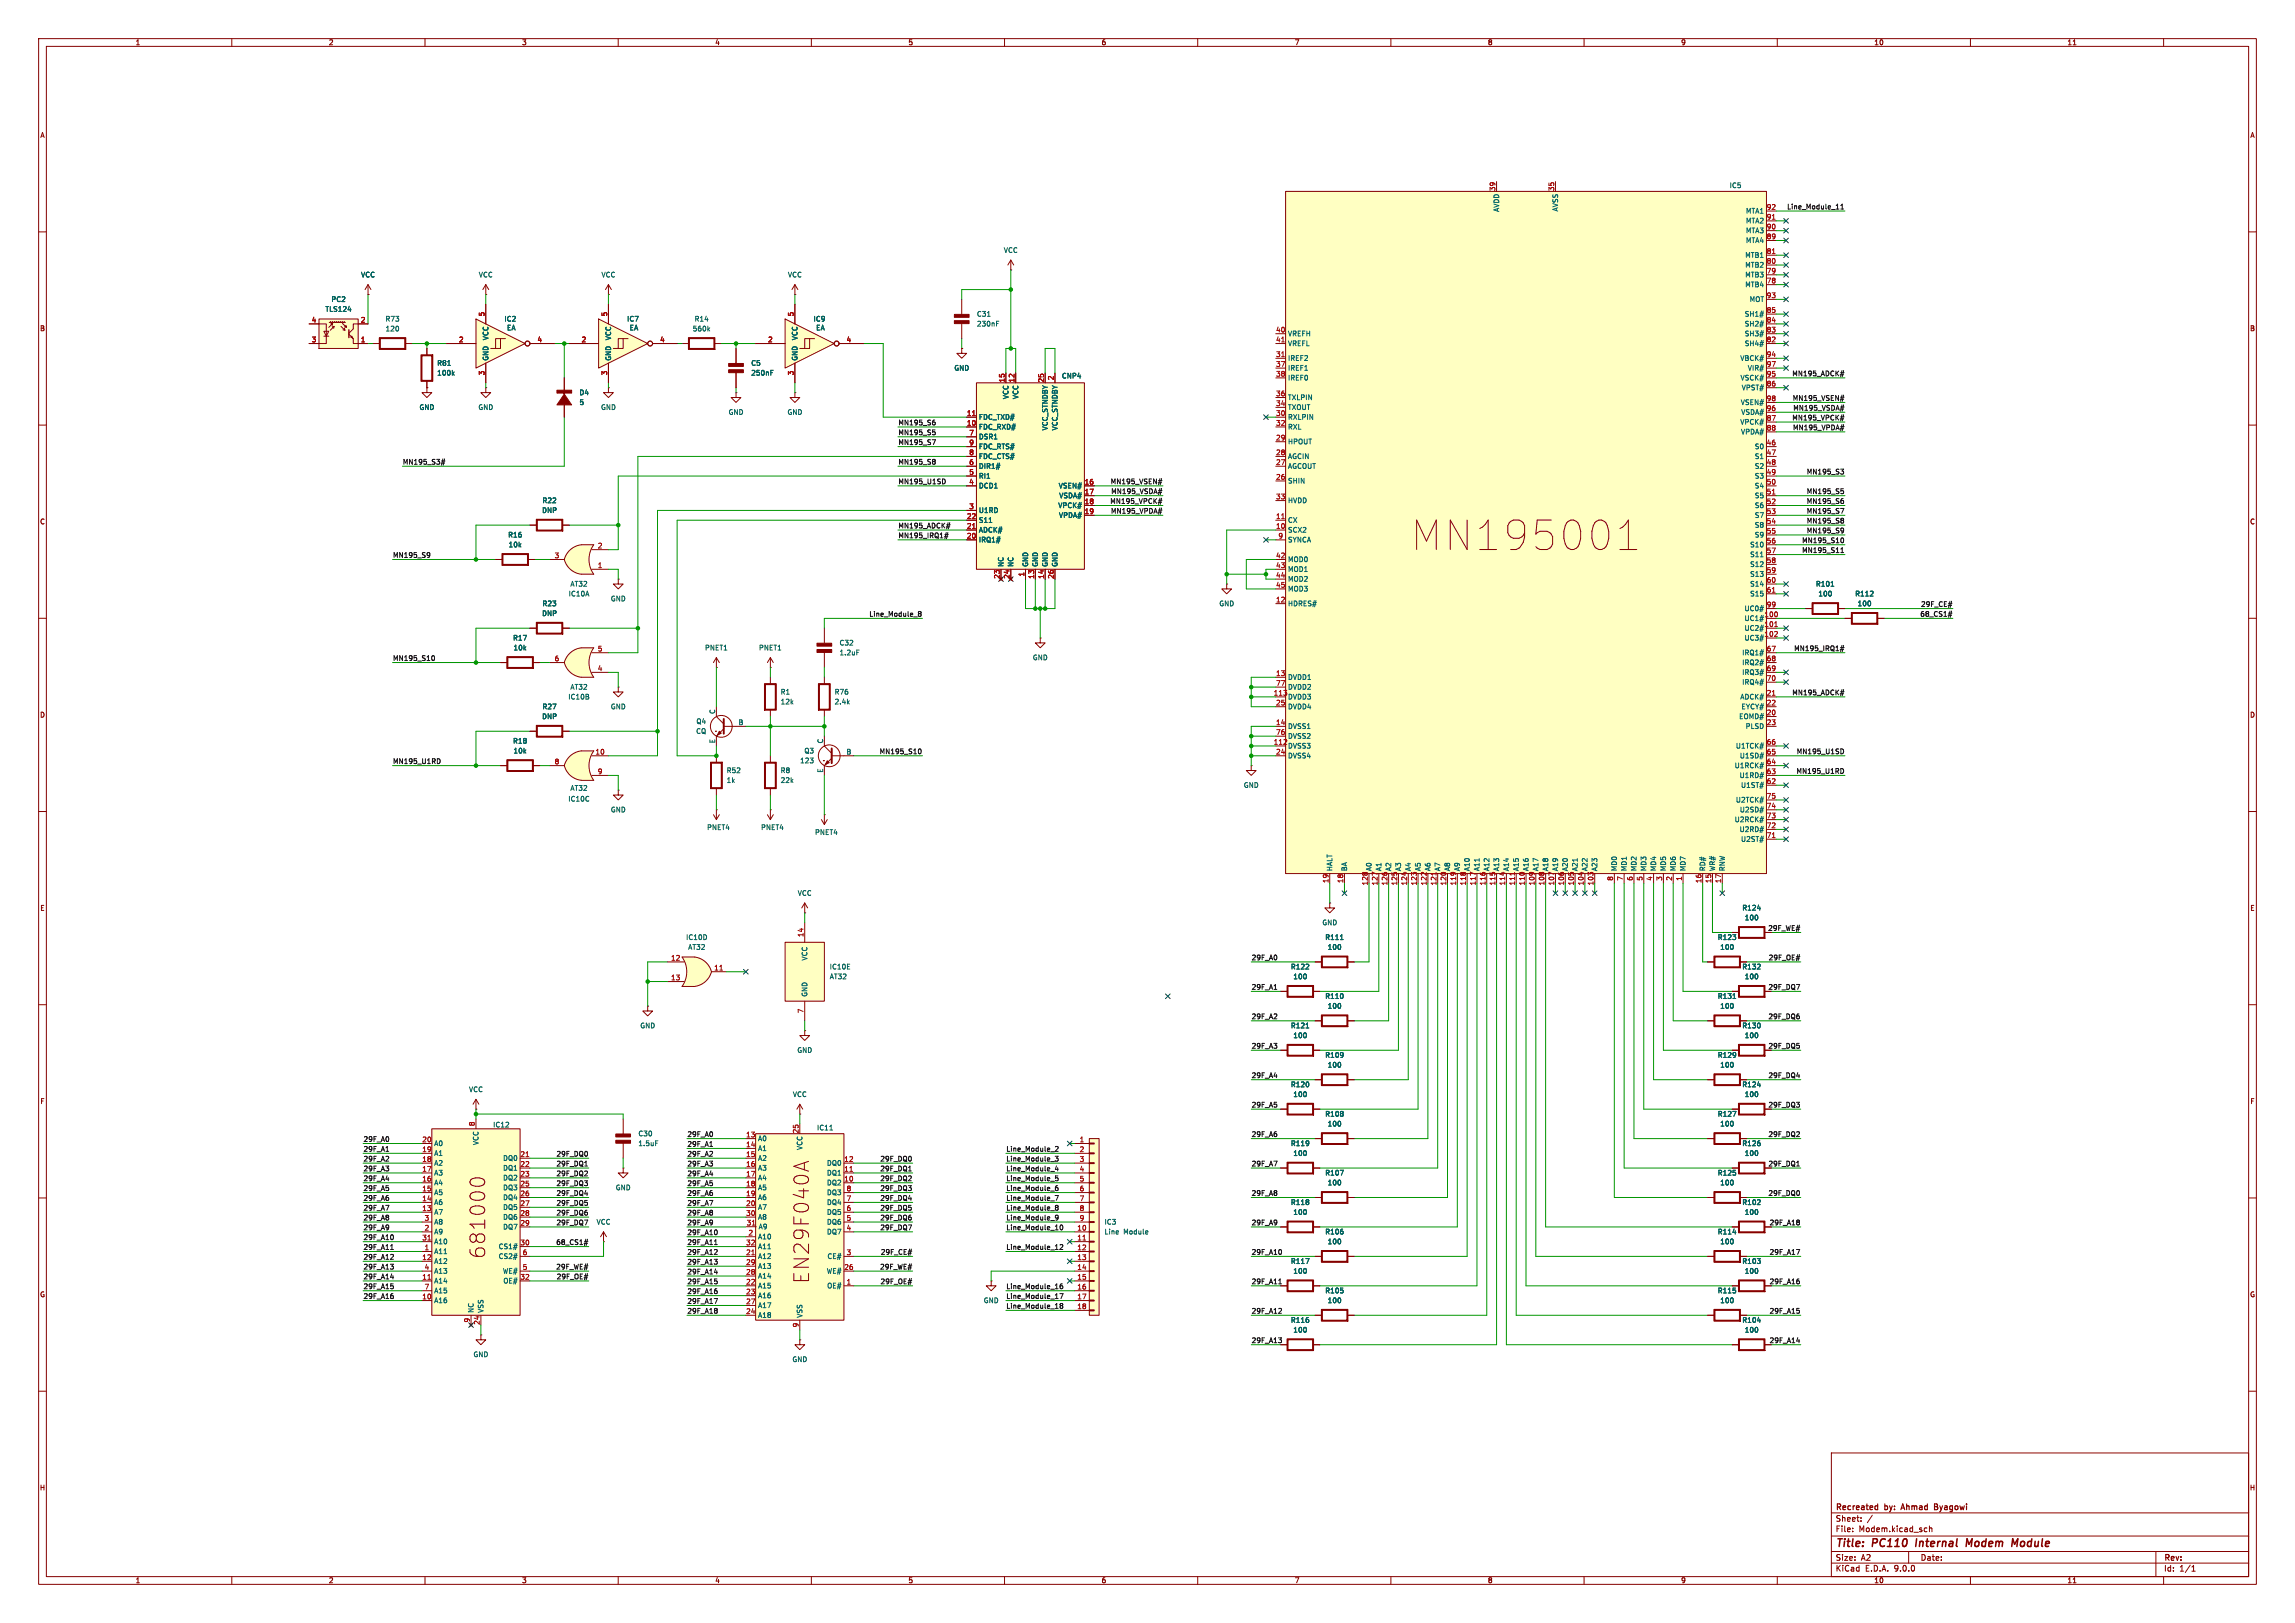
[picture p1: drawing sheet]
<svg xmlns="http://www.w3.org/2000/svg" width="594mm" height="420mm" viewBox="0 0 594 420" stroke-linecap="round" stroke-linejoin="round" font-family="sans-serif">
<defs><g id="words">
<text font-size="10.6" fill="#840000" x="365.4" y="142.7">MN195001</text>
<g font-size="5.3" fill="#840000">
<text x="125.8" y="325.7" transform="rotate(-90 125.8 325.7)">681000</text>
<text x="209.7" y="332.1" transform="rotate(-90 209.7 332.1)">EN29F040A</text>
</g>
<g font-size="2.8" fill="#840000">
<text x="475" y="400.9">Title:</text>
<text x="484.7" y="400.9">PC110</text>
<text x="496.7" y="400.9">Internal</text>
<text x="510.5" y="400.9">Modem</text>
<text x="523.2" y="400.9">Module</text>
</g>
<g font-size="2.1" fill="#840000">
<text x="475" y="394">Sheet:</text>
<text x="475" y="391.2">Recreated</text>
<text x="487.9" y="391.2">by:</text>
<text x="492.8" y="391.2">Ahmad</text>
<text x="501.9" y="391.2">Byagowi</text>
<text x="475" y="396.7">File:</text>
<text x="481.1" y="396.7">Modem.kicad_sch</text>
<text x="475" y="406.9">KiCad</text>
<text x="475" y="404.1">Size:</text>
<text x="481.7" y="404.1">A2</text>
<text x="482.7" y="406.9">E.D.A.</text>
<text x="490.3" y="406.9">9.0.0</text>
<text x="497" y="404.1">Date:</text>
<text x="560" y="404.3">Rev:</text>
<text x="560" y="406.9">Id:</text>
<text x="564.1" y="406.9">1/1</text>
</g>
<g font-size="1.8" fill="#840000">
<text x="35" y="11.9">1</text>
<text x="85" y="11.9">2</text>
<text x="135" y="11.9">3</text>
<text x="185" y="11.9">4</text>
<text x="235" y="11.9">5</text>
<text x="285" y="11.9">6</text>
<text x="335" y="11.9">7</text>
<text x="385" y="11.9">8</text>
<text x="435" y="11.9">9</text>
<text x="485" y="11.9">10</text>
<text x="535" y="11.9">11</text>
<text x="10.3" y="35.9">A</text>
<text x="582.3" y="35.9">A</text>
<text x="10.3" y="85.9">B</text>
<text x="582.3" y="85.9">B</text>
<text x="10.3" y="135.9">C</text>
<text x="582.3" y="135.9">C</text>
<text x="10.3" y="185.9">D</text>
<text x="582.3" y="185.9">D</text>
<text x="10.3" y="235.9">E</text>
<text x="582.3" y="235.9">E</text>
<text x="10.3" y="285.9">F</text>
<text x="582.3" y="285.9">F</text>
<text x="10.3" y="335.9">G</text>
<text x="582.3" y="335.9">G</text>
<text x="10.2" y="385.9">H</text>
<text x="582.2" y="385.9">H</text>
<text x="35" y="409.9">1</text>
<text x="85" y="409.9">2</text>
<text x="135" y="409.9">3</text>
<text x="185" y="409.9">4</text>
<text x="235" y="409.9">5</text>
<text x="285" y="409.9">6</text>
<text x="335" y="409.9">7</text>
<text x="385" y="409.9">8</text>
<text x="435" y="409.9">9</text>
<text x="485" y="409.9">10</text>
<text x="535" y="409.9">11</text>
</g>
<g font-size="1.8" fill="#a90000">
<text x="387.1" y="49.6" transform="rotate(-90 387.1 49.6)">39</text>
<text x="402.3" y="49.6" transform="rotate(-90 402.3 49.6)">35</text>
<text x="457.2" y="54.4">92</text>
<text x="457.2" y="56.9">91</text>
<text x="457.2" y="59.4">90</text>
<text x="457.2" y="62">89</text>
<text x="457.2" y="65.8">81</text>
<text x="457.2" y="68.3">80</text>
<text x="457.2" y="70.9">79</text>
<text x="457.2" y="73.4">78</text>
<text x="457.2" y="77.2">93</text>
<text x="80.6" y="83.6">4</text>
<text x="93.3" y="83.6">2</text>
<text x="125.5" y="82" transform="rotate(-90 125.5 82)">5</text>
<text x="157.2" y="82" transform="rotate(-90 157.2 82)">5</text>
<text x="205.5" y="82" transform="rotate(-90 205.5 82)">5</text>
<text x="457.2" y="81">85</text>
<text x="457.2" y="83.6">84</text>
<text x="80.6" y="88.6">3</text>
<text x="93.3" y="88.6">1</text>
<text x="118.7" y="88.6">2</text>
<text x="139" y="88.6">4</text>
<text x="150.4" y="88.6">2</text>
<text x="170.7" y="88.6">4</text>
<text x="198.7" y="88.6">2</text>
<text x="219" y="88.6">4</text>
<text x="330.2" y="86.1">40</text>
<text x="330.2" y="88.6">41</text>
<text x="457.2" y="86.1">83</text>
<text x="457.2" y="88.6">82</text>
<text x="330.2" y="92.5">31</text>
<text x="330.2" y="95">37</text>
<text x="457.2" y="92.5">94</text>
<text x="457.2" y="95">97</text>
<text x="125.5" y="97.2" transform="rotate(-90 125.5 97.2)">3</text>
<text x="157.2" y="97.2" transform="rotate(-90 157.2 97.2)">3</text>
<text x="205.5" y="97.2" transform="rotate(-90 205.5 97.2)">3</text>
<text x="260.1" y="99.1" transform="rotate(-90 260.1 99.1)">15</text>
<text x="262.6" y="99.1" transform="rotate(-90 262.6 99.1)">12</text>
<text x="270.3" y="99.1" transform="rotate(-90 270.3 99.1)">25</text>
<text x="272.8" y="98.5" transform="rotate(-90 272.8 98.5)">2</text>
<text x="330.2" y="97.5">38</text>
<text x="457.2" y="97.5">95</text>
<text x="457.2" y="100.1">86</text>
<text x="250.1" y="107.7">11</text>
<text x="330.2" y="102.6">36</text>
<text x="330.2" y="105.2">34</text>
<text x="330.2" y="107.7">30</text>
<text x="457.2" y="103.9">98</text>
<text x="457.2" y="106.4">96</text>
<text x="250.1" y="110.2">10</text>
<text x="250.8" y="112.8">7</text>
<text x="330.2" y="110.2">32</text>
<text x="457.2" y="109">87</text>
<text x="457.2" y="111.5">88</text>
<text x="250.8" y="115.3">9</text>
<text x="250.8" y="117.9">8</text>
<text x="330.2" y="114">29</text>
<text x="330.2" y="117.9">28</text>
<text x="457.2" y="115.3">46</text>
<text x="457.2" y="117.9">47</text>
<text x="250.8" y="120.4">6</text>
<text x="250.8" y="122.9">5</text>
<text x="250.8" y="125.5">4</text>
<text x="280.6" y="125.5">16</text>
<text x="330.2" y="120.4">27</text>
<text x="330.2" y="124.2">26</text>
<text x="457.2" y="120.4">48</text>
<text x="457.2" y="122.9">49</text>
<text x="457.2" y="125.5">50</text>
<text x="250.8" y="131.8">3</text>
<text x="280.6" y="128">17</text>
<text x="280.6" y="130.6">18</text>
<text x="330.2" y="129.3">33</text>
<text x="457.2" y="128">51</text>
<text x="457.2" y="130.6">52</text>
<text x="250.1" y="134.4">22</text>
<text x="250.1" y="136.9">21</text>
<text x="280.6" y="133.1">19</text>
<text x="330.2" y="134.4">11</text>
<text x="330.2" y="136.9">10</text>
<text x="457.2" y="133.1">53</text>
<text x="457.2" y="135.6">54</text>
<text x="154.6" y="142">2</text>
<text x="250.1" y="139.4">20</text>
<text x="330.8" y="139.4">9</text>
<text x="457.2" y="138.2">55</text>
<text x="457.2" y="140.7">56</text>
<text x="457.2" y="143.3">57</text>
<text x="143.4" y="144.5">3</text>
<text x="154.6" y="147.1">1</text>
<text x="258.8" y="149.9" transform="rotate(-90 258.8 149.9)">23</text>
<text x="261.4" y="149.9" transform="rotate(-90 261.4 149.9)">24</text>
<text x="265.2" y="149.3" transform="rotate(-90 265.2 149.3)">1</text>
<text x="267.7" y="149.9" transform="rotate(-90 267.7 149.9)">13</text>
<text x="270.3" y="149.9" transform="rotate(-90 270.3 149.9)">14</text>
<text x="272.8" y="149.9" transform="rotate(-90 272.8 149.9)">26</text>
<text x="330.2" y="144.5">42</text>
<text x="330.2" y="147.1">43</text>
<text x="330.2" y="149.6">44</text>
<text x="457.2" y="145.8">58</text>
<text x="457.2" y="148.3">59</text>
<text x="330.2" y="152.1">45</text>
<text x="330.2" y="156">12</text>
<text x="457.2" y="150.9">60</text>
<text x="457.2" y="153.4">61</text>
<text x="456.6" y="159.8">100</text>
<text x="457.2" y="157.2">99</text>
<text x="456.6" y="162.3">101</text>
<text x="456.6" y="164.8">102</text>
<text x="143.4" y="171.2">6</text>
<text x="154.6" y="173.7">4</text>
<text x="154.6" y="168.7">5</text>
<text x="457.2" y="168.7">67</text>
<text x="457.2" y="171.2">68</text>
<text x="457.2" y="173.7">69</text>
<text x="330.2" y="175">13</text>
<text x="330.2" y="177.5">77</text>
<text x="457.2" y="176.3">70</text>
<text x="329.6" y="180.1">113</text>
<text x="330.2" y="182.6">25</text>
<text x="457.2" y="180.1">21</text>
<text x="457.2" y="182.6">22</text>
<text x="457.2" y="185.2">20</text>
<text x="330.2" y="187.7">14</text>
<text x="330.2" y="190.2">76</text>
<text x="333.2" y="191.4">DVSS2</text>
<text x="457.2" y="187.7">23</text>
<text x="143.4" y="197.9">8</text>
<text x="154" y="195.3">10</text>
<text x="329.6" y="192.8">112</text>
<text x="330.2" y="195.3">24</text>
<text x="457.2" y="192.8">66</text>
<text x="457.2" y="195.3">65</text>
<text x="457.2" y="197.9">64</text>
<text x="154.6" y="200.4">9</text>
<text x="457.2" y="200.4">63</text>
<text x="457.2" y="202.9">62</text>
<text x="457.2" y="206.8">75</text>
<text x="457.2" y="209.3">74</text>
<text x="457.2" y="211.8">73</text>
<text x="457.2" y="214.4">72</text>
<text x="457.2" y="216.9">71</text>
<text x="355.2" y="225.6" transform="rotate(-90 355.2 225.6)">A0</text>
<text x="357.7" y="225.6" transform="rotate(-90 357.7 225.6)">A1</text>
<text x="360.3" y="225.6" transform="rotate(-90 360.3 225.6)">A2</text>
<text x="362.8" y="225.6" transform="rotate(-90 362.8 225.6)">A3</text>
<text x="365.4" y="225.6" transform="rotate(-90 365.4 225.6)">A4</text>
<text x="367.9" y="225.6" transform="rotate(-90 367.9 225.6)">A5</text>
<text x="373" y="225.6" transform="rotate(-90 373 225.6)">A7</text>
<text x="375.5" y="225.6" transform="rotate(-90 375.5 225.6)">A8</text>
<text x="378.1" y="225.6" transform="rotate(-90 378.1 225.6)">A9</text>
<text x="343.9" y="228.6" transform="rotate(-90 343.9 228.6)">19</text>
<text x="347.7" y="228.6" transform="rotate(-90 347.7 228.6)">18</text>
<text x="354.1" y="229.2" transform="rotate(-90 354.1 229.2)">128</text>
<text x="356.6" y="229.2" transform="rotate(-90 356.6 229.2)">127</text>
<text x="359.2" y="229.2" transform="rotate(-90 359.2 229.2)">126</text>
<text x="361.7" y="229.2" transform="rotate(-90 361.7 229.2)">125</text>
<text x="364.2" y="229.2" transform="rotate(-90 364.2 229.2)">124</text>
<text x="366.8" y="229.2" transform="rotate(-90 366.8 229.2)">123</text>
<text x="369.3" y="229.2" transform="rotate(-90 369.3 229.2)">122</text>
<text x="371.9" y="229.2" transform="rotate(-90 371.9 229.2)">121</text>
<text x="374.4" y="229.2" transform="rotate(-90 374.4 229.2)">120</text>
<text x="376.9" y="229.2" transform="rotate(-90 376.9 229.2)">119</text>
<text x="379.5" y="229.2" transform="rotate(-90 379.5 229.2)">118</text>
<text x="382" y="229.2" transform="rotate(-90 382 229.2)">117</text>
<text x="384.6" y="229.2" transform="rotate(-90 384.6 229.2)">116</text>
<text x="387.1" y="229.2" transform="rotate(-90 387.1 229.2)">115</text>
<text x="389.6" y="229.2" transform="rotate(-90 389.6 229.2)">114</text>
<text x="392.2" y="229.2" transform="rotate(-90 392.2 229.2)">111</text>
<text x="394.7" y="229.2" transform="rotate(-90 394.7 229.2)">110</text>
<text x="397.3" y="229.2" transform="rotate(-90 397.3 229.2)">109</text>
<text x="399.8" y="229.2" transform="rotate(-90 399.8 229.2)">108</text>
<text x="402.3" y="229.2" transform="rotate(-90 402.3 229.2)">107</text>
<text x="404.9" y="229.2" transform="rotate(-90 404.9 229.2)">106</text>
<text x="407.4" y="229.2" transform="rotate(-90 407.4 229.2)">105</text>
<text x="410" y="229.2" transform="rotate(-90 410 229.2)">104</text>
<text x="412.5" y="229.2" transform="rotate(-90 412.5 229.2)">103</text>
<text x="417.6" y="228" transform="rotate(-90 417.6 228)">8</text>
<text x="420.1" y="228" transform="rotate(-90 420.1 228)">7</text>
<text x="422.7" y="228" transform="rotate(-90 422.7 228)">6</text>
<text x="425.2" y="228" transform="rotate(-90 425.2 228)">5</text>
<text x="427.7" y="228" transform="rotate(-90 427.7 228)">4</text>
<text x="430.3" y="228" transform="rotate(-90 430.3 228)">3</text>
<text x="432.8" y="228" transform="rotate(-90 432.8 228)">2</text>
<text x="435.4" y="228" transform="rotate(-90 435.4 228)">1</text>
<text x="440.4" y="228.6" transform="rotate(-90 440.4 228.6)">16</text>
<text x="443" y="228.6" transform="rotate(-90 443 228.6)">15</text>
<text x="445.5" y="228.6" transform="rotate(-90 445.5 228.6)">17</text>
<text x="208" y="242.6" transform="rotate(-90 208 242.6)">14</text>
<text x="173.6" y="248.7">12</text>
<text x="184.7" y="251.2">11</text>
<text x="173.6" y="253.7">13</text>
<text x="208" y="262.3" transform="rotate(-90 208 262.3)">7</text>
<text x="122.9" y="291.5" transform="rotate(-90 122.9 291.5)">8</text>
<text x="206.8" y="293.4" transform="rotate(-90 206.8 293.4)">25</text>
<text x="109.2" y="295.7">20</text>
<text x="109.2" y="298.2">19</text>
<text x="134.6" y="299.5">21</text>
<text x="193" y="294.4">13</text>
<text x="193" y="296.9">14</text>
<text x="193" y="299.5">15</text>
<text x="279.3" y="295.7">1</text>
<text x="279.3" y="298.2">2</text>
<text x="109.2" y="300.7">18</text>
<text x="109.2" y="303.3">17</text>
<text x="109.2" y="305.8">16</text>
<text x="134.6" y="302">22</text>
<text x="134.6" y="304.5">23</text>
<text x="193" y="302">16</text>
<text x="193" y="304.5">17</text>
<text x="218.4" y="300.7">12</text>
<text x="218.4" y="303.3">11</text>
<text x="218.4" y="305.8">10</text>
<text x="279.3" y="300.7">3</text>
<text x="279.3" y="303.3">4</text>
<text x="279.3" y="305.8">5</text>
<text x="109.2" y="308.4">15</text>
<text x="109.2" y="310.9">14</text>
<text x="134.6" y="307.1">25</text>
<text x="134.6" y="309.6">26</text>
<text x="193" y="307.1">18</text>
<text x="193" y="309.6">19</text>
<text x="219" y="308.4">8</text>
<text x="219" y="310.9">7</text>
<text x="279.3" y="308.4">6</text>
<text x="279.3" y="310.9">7</text>
<text x="109.2" y="313.4">13</text>
<text x="109.8" y="316">3</text>
<text x="134.6" y="312.2">27</text>
<text x="134.6" y="314.7">28</text>
<text x="134.6" y="317.2">29</text>
<text x="193" y="312.2">20</text>
<text x="193" y="314.7">30</text>
<text x="193.1" y="317.2">31</text>
<text x="219" y="313.4">6</text>
<text x="219" y="316">5</text>
<text x="279.3" y="313.4">8</text>
<text x="279.3" y="316">9</text>
<text x="109.2" y="321.1">31</text>
<text x="109.8" y="318.5">2</text>
<text x="109.8" y="323.6">1</text>
<text x="134.6" y="322.3">30</text>
<text x="193" y="322.3">32</text>
<text x="193.6" y="319.8">2</text>
<text x="219" y="318.5">4</text>
<text x="278.7" y="318.5">10</text>
<text x="278.7" y="321.1">11</text>
<text x="278.7" y="323.6">12</text>
<text x="109.2" y="326.1">12</text>
<text x="109.8" y="328.7">4</text>
<text x="135.2" y="324.9">6</text>
<text x="135.2" y="328.7">5</text>
<text x="193" y="324.9">21</text>
<text x="193" y="327.4">29</text>
<text x="193" y="329.9">28</text>
<text x="218.4" y="328.7">26</text>
<text x="219" y="324.9">3</text>
<text x="278.7" y="326.1">13</text>
<text x="278.7" y="328.7">14</text>
<text x="109.2" y="331.2">11</text>
<text x="109.8" y="333.8">7</text>
<text x="134.6" y="331.2">32</text>
<text x="193" y="332.5">22</text>
<text x="193" y="335">23</text>
<text x="219" y="332.5">1</text>
<text x="278.7" y="331.2">15</text>
<text x="278.7" y="333.8">16</text>
<text x="109.2" y="336.3">10</text>
<text x="193" y="337.6">27</text>
<text x="193" y="340.1">24</text>
<text x="278.7" y="336.3">17</text>
<text x="278.7" y="338.8">18</text>
<text x="121.7" y="342.3" transform="rotate(-90 121.7 342.3)">9</text>
<text x="124.2" y="342.9" transform="rotate(-90 124.2 342.9)">24</text>
<text x="206.8" y="343.6" transform="rotate(-90 206.8 343.6)">9</text>
</g>
<g font-size="1.8" fill="#006464">
<text x="447.6" y="48.9">IC5</text>
<text x="388.2" y="55" transform="rotate(-90 388.2 55)">AVDD</text>
<text x="403.5" y="54.8" transform="rotate(-90 403.5 54.8)">AVSS</text>
<text x="451.8" y="55.5">MTA1</text>
<text x="451.8" y="58">MTA2</text>
<text x="259.7" y="65.6">VCC</text>
<text x="451.8" y="60.6">MTA3</text>
<text x="451.8" y="63.1">MTA4</text>
<text x="93.3" y="72">VCC</text>
<text x="123.8" y="72">VCC</text>
<text x="155.6" y="72">VCC</text>
<text x="203.8" y="72">VCC</text>
<text x="451.6" y="66.9">MTB1</text>
<text x="451.6" y="69.4">MTB2</text>
<text x="451.6" y="72">MTB3</text>
<text x="451.6" y="74.5">MTB4</text>
<text x="84.1" y="80.9">TLS124</text>
<text x="85.7" y="78.3">PC2</text>
<text x="99.7" y="83.4">R73</text>
<text x="130.4" y="83.4">IC2</text>
<text x="162.2" y="83.4">IC7</text>
<text x="179.7" y="83.4">R14</text>
<text x="210.4" y="83.4">IC9</text>
<text x="252.7" y="82.1">C31</text>
<text x="451.5" y="82.1">SH1#</text>
<text x="452.7" y="78.3">MOT</text>
<text x="99.7" y="86">120</text>
<text x="126.6" y="88.2" transform="rotate(-90 126.6 88.2)">VCC</text>
<text x="131.1" y="85.7">EA</text>
<text x="158.3" y="88.2" transform="rotate(-90 158.3 88.2)">VCC</text>
<text x="162.9" y="85.7">EA</text>
<text x="179.2" y="86">560k</text>
<text x="206.6" y="88.2" transform="rotate(-90 206.6 88.2)">VCC</text>
<text x="211.1" y="85.7">EA</text>
<text x="252.7" y="84.7">230nF</text>
<text x="333.2" y="87.2">VREFH</text>
<text x="333.2" y="89.8">VREFL</text>
<text x="451.5" y="84.7">SH2#</text>
<text x="451.5" y="87.2">SH3#</text>
<text x="451.5" y="89.8">SH4#</text>
<text x="113" y="94.8">R81</text>
<text x="126.6" y="93.5" transform="rotate(-90 126.6 93.5)">GND</text>
<text x="158.3" y="93.5" transform="rotate(-90 158.3 93.5)">GND</text>
<text x="194.3" y="94.8">C5</text>
<text x="206.6" y="93.5" transform="rotate(-90 206.6 93.5)">GND</text>
<text x="333.2" y="93.6">IREF2</text>
<text x="450.3" y="93.6">VBCK#</text>
<text x="113" y="97.4">100k</text>
<text x="194.3" y="97.4">250nF</text>
<text x="246.9" y="96.1">GND</text>
<text x="274.7" y="98.1">CNP4</text>
<text x="333.2" y="96.1">IREF1</text>
<text x="333.2" y="98.7">IREF0</text>
<text x="450.4" y="98.7">VSCK#</text>
<text x="450.7" y="101.2">VPST#</text>
<text x="452.3" y="96.1">VIR#</text>
<text x="108.5" y="106.3">GND</text>
<text x="123.7" y="106.3">GND</text>
<text x="149.9" y="102.5">D4</text>
<text x="149.9" y="105">5</text>
<text x="155.4" y="106.3">GND</text>
<text x="188.5" y="107.5">GND</text>
<text x="203.7" y="107.5">GND</text>
<text x="261.2" y="103.4" transform="rotate(-90 261.2 103.4)">VCC</text>
<text x="263.8" y="103.4" transform="rotate(-90 263.8 103.4)">VCC</text>
<text x="333.2" y="103.7">TXLPIN</text>
<text x="333.2" y="106.3">TXOUT</text>
<text x="450.4" y="105">VSEN#</text>
<text x="450.6" y="107.5">VSDA#</text>
<text x="253.2" y="108.8">FDC_TXD#</text>
<text x="253.2" y="111.4">FDC_RXD#</text>
<text x="253.2" y="113.9">DSR1</text>
<text x="271.4" y="111.5" transform="rotate(-90 271.4 111.5)">VCC_STNDBY</text>
<text x="273.9" y="111.5" transform="rotate(-90 273.9 111.5)">VCC_STNDBY</text>
<text x="333.2" y="108.8">RXLPIN</text>
<text x="333.2" y="111.4">RXL</text>
<text x="450.3" y="110.1">VPCK#</text>
<text x="450.5" y="112.6">VPDA#</text>
<text x="253.2" y="116.4">FDC_RTS#</text>
<text x="253.2" y="119">FDC_CTS#</text>
<text x="333.2" y="115.2">HPOUT</text>
<text x="333.2" y="119">AGCIN</text>
<text x="454.1" y="116.4">S0</text>
<text x="454.1" y="119">S1</text>
<text x="253.2" y="121.5">DIR1#</text>
<text x="253.2" y="124.1">RI1</text>
<text x="333.2" y="121.5">AGCOUT</text>
<text x="333.2" y="125.3">SHIN</text>
<text x="454.1" y="121.5">S2</text>
<text x="454.1" y="124.1">S3</text>
<text x="140.3" y="130.4">R22</text>
<text x="253.2" y="126.6">DCD1</text>
<text x="273.8" y="131.7">VPCK#</text>
<text x="273.9" y="126.6">VSEN#</text>
<text x="274" y="129.1">VSDA#</text>
<text x="333.2" y="130.4">HVDD</text>
<text x="454.1" y="126.6">S4</text>
<text x="454.1" y="129.1">S5</text>
<text x="454.1" y="131.7">S6</text>
<text x="140.2" y="132.9">DNP</text>
<text x="253.2" y="132.9">U1RD</text>
<text x="253.2" y="135.5">S11</text>
<text x="274" y="134.2">VPDA#</text>
<text x="333.2" y="135.5">CX</text>
<text x="454.1" y="134.2">S7</text>
<text x="454.1" y="136.8">S8</text>
<text x="131.4" y="139.3">R16</text>
<text x="131.5" y="141.8">10k</text>
<text x="253.2" y="138">ADCK#</text>
<text x="253.2" y="140.6">IRQ1#</text>
<text x="333.2" y="138">SCX2</text>
<text x="333.2" y="140.6">SYNCA</text>
<text x="452.9" y="141.8">S10</text>
<text x="454.1" y="139.3">S9</text>
<text x="259.9" y="146.8" transform="rotate(-90 259.9 146.8)">NC</text>
<text x="262.5" y="146.8" transform="rotate(-90 262.5 146.8)">NC</text>
<text x="266.3" y="146.8" transform="rotate(-90 266.3 146.8)">GND</text>
<text x="268.8" y="146.8" transform="rotate(-90 268.8 146.8)">GND</text>
<text x="271.4" y="146.8" transform="rotate(-90 271.4 146.8)">GND</text>
<text x="273.9" y="146.8" transform="rotate(-90 273.9 146.8)">GND</text>
<text x="333.2" y="145.6">MOD0</text>
<text x="333.2" y="148.2">MOD1</text>
<text x="452.9" y="144.4">S11</text>
<text x="452.9" y="146.9">S12</text>
<text x="452.9" y="149.5">S13</text>
<text x="147.1" y="154.5">IC10A</text>
<text x="147.5" y="152">AT32</text>
<text x="158" y="155.8">GND</text>
<text x="333.2" y="150.7">MOD2</text>
<text x="333.2" y="153.3">MOD3</text>
<text x="452.9" y="152">S14</text>
<text x="452.9" y="154.5">S15</text>
<text x="469.9" y="152">R101</text>
<text x="470.5" y="154.5">100</text>
<text x="480" y="154.5">R112</text>
<text x="140.2" y="159.6">DNP</text>
<text x="140.3" y="157.1">R23</text>
<text x="315.5" y="157.1">GND</text>
<text x="333.2" y="157.1">HDRES#</text>
<text x="451.4" y="158.3">UC0#</text>
<text x="451.4" y="160.9">UC1#</text>
<text x="480.7" y="157.1">100</text>
<text x="132.7" y="166">R17</text>
<text x="217.2" y="167.2">C32</text>
<text x="451.4" y="163.4">UC2#</text>
<text x="451.4" y="166">UC3#</text>
<text x="132.8" y="168.5">10k</text>
<text x="182.4" y="168.5">PNET1</text>
<text x="196.3" y="168.5">PNET1</text>
<text x="217.2" y="169.8">1.2uF</text>
<text x="267.2" y="171">GND</text>
<text x="450.8" y="169.8">IRQ1#</text>
<text x="450.8" y="172.3">IRQ2#</text>
<text x="147.5" y="178.7">AT32</text>
<text x="201.9" y="179.9">R1</text>
<text x="215.9" y="179.9">R76</text>
<text x="333.2" y="176.1">DVDD1</text>
<text x="333.2" y="178.7">DVDD2</text>
<text x="450.8" y="174.9">IRQ3#</text>
<text x="450.8" y="177.4">IRQ4#</text>
<text x="140.3" y="183.7">R27</text>
<text x="147" y="181.2">IC10B</text>
<text x="158" y="183.7">GND</text>
<text x="185.2" y="184.9" transform="rotate(-90 185.2 184.9)">C</text>
<text x="201.9" y="182.5">12k</text>
<text x="215.9" y="182.5">2.4k</text>
<text x="333.2" y="181.2">DVDD3</text>
<text x="333.2" y="183.7">DVDD4</text>
<text x="450.3" y="181.2">ADCK#</text>
<text x="450.6" y="183.7">EYCY#</text>
<text x="140.2" y="186.3">DNP</text>
<text x="180.1" y="190.1">CQ</text>
<text x="180.1" y="187.6">Q4</text>
<text x="191" y="187.7">B</text>
<text x="333.2" y="188.8">DVSS1</text>
<text x="450" y="186.3">EOMD#</text>
<text x="451.7" y="188.8">PLSD</text>
<text x="132.7" y="192.6">R18</text>
<text x="132.8" y="195.2">10k</text>
<text x="185.2" y="192.4" transform="rotate(-90 185.2 192.4)">E</text>
<text x="207" y="197.7">123</text>
<text x="208.1" y="195.2">Q3</text>
<text x="213.1" y="192.5" transform="rotate(-90 213.1 192.5)">C</text>
<text x="219" y="195.3">B</text>
<text x="333.2" y="193.9">DVSS3</text>
<text x="333.2" y="196.4">DVSS4</text>
<text x="449.2" y="193.9">U1TCK#</text>
<text x="450.2" y="196.4">U1SD#</text>
<text x="188" y="200.3">R52</text>
<text x="188" y="202.8">1k</text>
<text x="201.9" y="200.3">R8</text>
<text x="201.9" y="202.8">22k</text>
<text x="213.1" y="200.1" transform="rotate(-90 213.1 200.1)">E</text>
<text x="448.9" y="199">U1RCK#</text>
<text x="450.1" y="201.5">U1RD#</text>
<text x="147" y="207.6">IC10C</text>
<text x="147.5" y="204.8">AT32</text>
<text x="321.8" y="204.1">GND</text>
<text x="449.2" y="207.9">U2TCK#</text>
<text x="450.5" y="204.1">U1ST#</text>
<text x="158" y="210.4">GND</text>
<text x="182.9" y="215">PNET4</text>
<text x="196.9" y="215">PNET4</text>
<text x="448.9" y="213">U2RCK#</text>
<text x="450.1" y="215.5">U2RD#</text>
<text x="450.2" y="210.4">U2SD#</text>
<text x="210.8" y="216.3">PNET4</text>
<text x="450.5" y="218">U2ST#</text>
<text x="345" y="225.6" transform="rotate(-90 345 225.6)">HALT</text>
<text x="348.8" y="225.6" transform="rotate(-90 348.8 225.6)">BA</text>
<text x="370.4" y="225.6" transform="rotate(-90 370.4 225.6)">A6</text>
<text x="380.6" y="225.6" transform="rotate(-90 380.6 225.6)">A10</text>
<text x="383.1" y="225.6" transform="rotate(-90 383.1 225.6)">A11</text>
<text x="385.7" y="225.6" transform="rotate(-90 385.7 225.6)">A12</text>
<text x="388.2" y="225.6" transform="rotate(-90 388.2 225.6)">A13</text>
<text x="390.8" y="225.6" transform="rotate(-90 390.8 225.6)">A14</text>
<text x="393.3" y="225.6" transform="rotate(-90 393.3 225.6)">A15</text>
<text x="395.8" y="225.6" transform="rotate(-90 395.8 225.6)">A16</text>
<text x="398.4" y="225.6" transform="rotate(-90 398.4 225.6)">A17</text>
<text x="400.9" y="225.6" transform="rotate(-90 400.9 225.6)">A18</text>
<text x="403.5" y="225.6" transform="rotate(-90 403.5 225.6)">A19</text>
<text x="406" y="225.6" transform="rotate(-90 406 225.6)">A20</text>
<text x="408.5" y="225.6" transform="rotate(-90 408.5 225.6)">A21</text>
<text x="411.1" y="225.6" transform="rotate(-90 411.1 225.6)">A22</text>
<text x="413.6" y="225.6" transform="rotate(-90 413.6 225.6)">A23</text>
<text x="418.7" y="225.6" transform="rotate(-90 418.7 225.6)">MD0</text>
<text x="421.2" y="225.6" transform="rotate(-90 421.2 225.6)">MD1</text>
<text x="423.8" y="225.6" transform="rotate(-90 423.8 225.6)">MD2</text>
<text x="426.3" y="225.6" transform="rotate(-90 426.3 225.6)">MD3</text>
<text x="428.9" y="225.6" transform="rotate(-90 428.9 225.6)">MD4</text>
<text x="431.4" y="225.6" transform="rotate(-90 431.4 225.6)">MD5</text>
<text x="433.9" y="225.6" transform="rotate(-90 433.9 225.6)">MD6</text>
<text x="436.5" y="225.6" transform="rotate(-90 436.5 225.6)">MD7</text>
<text x="441.6" y="225.6" transform="rotate(-90 441.6 225.6)">RD#</text>
<text x="444.1" y="225.6" transform="rotate(-90 444.1 225.6)">WR#</text>
<text x="446.6" y="225.6" transform="rotate(-90 446.6 225.6)">RNW</text>
<text x="206.4" y="232">VCC</text>
<text x="342.1" y="239.6">GND</text>
<text x="450.8" y="235.8">R124</text>
<text x="451.5" y="238.4">100</text>
<text x="177.5" y="243.4">IC10D</text>
<text x="178" y="246">AT32</text>
<text x="342.9" y="243.4">R111</text>
<text x="343.5" y="246">100</text>
<text x="444.5" y="243.4">R123</text>
<text x="445.1" y="246">100</text>
<text x="209.1" y="248.7" transform="rotate(-90 209.1 248.7)">VCC</text>
<text x="214.6" y="251.1">IC10E</text>
<text x="334" y="251.1">R122</text>
<text x="450.8" y="251.1">R132</text>
<text x="214.6" y="253.6">AT32</text>
<text x="334.6" y="253.6">100</text>
<text x="451.5" y="253.6">100</text>
<text x="209.1" y="258.1" transform="rotate(-90 209.1 258.1)">GND</text>
<text x="342.9" y="258.7">R110</text>
<text x="343.5" y="261.2">100</text>
<text x="444.5" y="258.7">R131</text>
<text x="445.1" y="261.2">100</text>
<text x="165.6" y="266.3">GND</text>
<text x="334" y="266.3">R121</text>
<text x="334.6" y="268.8">100</text>
<text x="450.8" y="266.3">R130</text>
<text x="451.5" y="268.8">100</text>
<text x="206.2" y="272.6">GND</text>
<text x="342.9" y="273.9">R109</text>
<text x="444.5" y="273.9">R129</text>
<text x="334" y="281.5">R120</text>
<text x="343.5" y="276.5">100</text>
<text x="445.1" y="276.5">100</text>
<text x="450.8" y="281.5">R124</text>
<text x="121.3" y="282.8">VCC</text>
<text x="205.1" y="284.1">VCC</text>
<text x="334.6" y="284.1">100</text>
<text x="451.5" y="284.1">100</text>
<text x="127.5" y="291.9">IC12</text>
<text x="211.3" y="292.7">IC11</text>
<text x="342.9" y="289.2">R108</text>
<text x="343.5" y="291.7">100</text>
<text x="444.5" y="289.2">R127</text>
<text x="445.1" y="291.7">100</text>
<text x="112.3" y="296.8">A0</text>
<text x="112.3" y="299.3">A1</text>
<text x="124.1" y="296.4" transform="rotate(-90 124.1 296.4)">VCC</text>
<text x="165.1" y="294.2">C30</text>
<text x="165.1" y="296.8">1.5uF</text>
<text x="196.1" y="295.5">A0</text>
<text x="196.1" y="298">A1</text>
<text x="207.9" y="297.7" transform="rotate(-90 207.9 297.7)">VCC</text>
<text x="334" y="296.8">R119</text>
<text x="334.6" y="299.3">100</text>
<text x="450.8" y="296.8">R126</text>
<text x="451.5" y="299.3">100</text>
<text x="112.3" y="301.9">A2</text>
<text x="112.3" y="304.4">A3</text>
<text x="130.1" y="300.6">DQ0</text>
<text x="130.1" y="303.1">DQ1</text>
<text x="130.1" y="305.7">DQ2</text>
<text x="196.1" y="300.6">A2</text>
<text x="196.1" y="303.1">A3</text>
<text x="196.1" y="305.7">A4</text>
<text x="213.9" y="301.9">DQ0</text>
<text x="213.9" y="304.4">DQ1</text>
<text x="342.9" y="304.4">R107</text>
<text x="444.5" y="304.4">R125</text>
<text x="112.3" y="306.9">A4</text>
<text x="112.3" y="309.5">A5</text>
<text x="130.1" y="308.2">DQ3</text>
<text x="130.1" y="310.7">DQ4</text>
<text x="159.3" y="308.2">GND</text>
<text x="196.1" y="308.2">A5</text>
<text x="196.1" y="310.7">A6</text>
<text x="213.9" y="306.9">DQ2</text>
<text x="213.9" y="309.5">DQ3</text>
<text x="343.5" y="306.9">100</text>
<text x="445.1" y="306.9">100</text>
<text x="112.3" y="312">A6</text>
<text x="112.3" y="314.6">A7</text>
<text x="112.3" y="317.1">A8</text>
<text x="130.1" y="313.3">DQ5</text>
<text x="130.1" y="315.8">DQ6</text>
<text x="154.3" y="317.1">VCC</text>
<text x="196.1" y="313.3">A7</text>
<text x="196.1" y="315.8">A8</text>
<text x="213.9" y="312">DQ4</text>
<text x="213.9" y="314.6">DQ5</text>
<text x="213.9" y="317.1">DQ6</text>
<text x="285.8" y="317.1">IC3</text>
<text x="334" y="312">R118</text>
<text x="334.6" y="314.6">100</text>
<text x="450.8" y="312">R102</text>
<text x="451.5" y="314.6">100</text>
<text x="112.3" y="319.6">A9</text>
<text x="112.3" y="322.2">A10</text>
<text x="128.9" y="323.4">CS1#</text>
<text x="130.1" y="318.4">DQ7</text>
<text x="196.1" y="320.9">A10</text>
<text x="196.1" y="323.4">A11</text>
<text x="196.2" y="318.3">A9</text>
<text x="213.9" y="319.6">DQ7</text>
<text x="285.8" y="319.6">Line</text>
<text x="290.8" y="319.6">Module</text>
<text x="342.9" y="319.6">R106</text>
<text x="343.5" y="322.2">100</text>
<text x="444.5" y="319.6">R114</text>
<text x="445.1" y="322.2">100</text>
<text x="112.3" y="324.7">A11</text>
<text x="112.3" y="327.3">A12</text>
<text x="112.3" y="329.8">A13</text>
<text x="128.9" y="326">CS2#</text>
<text x="130" y="329.8">WE#</text>
<text x="196.1" y="326">A12</text>
<text x="196.1" y="328.5">A13</text>
<text x="213.9" y="329.8">WE#</text>
<text x="214" y="326">CE#</text>
<text x="334" y="327.3">R117</text>
<text x="334.6" y="329.8">100</text>
<text x="450.8" y="327.3">R103</text>
<text x="451.5" y="329.8">100</text>
<text x="112.3" y="332.3">A14</text>
<text x="112.3" y="334.9">A15</text>
<text x="130.2" y="332.3">OE#</text>
<text x="196.1" y="331.1">A14</text>
<text x="196.1" y="333.6">A15</text>
<text x="214" y="333.6">OE#</text>
<text x="342.9" y="334.9">R105</text>
<text x="444.5" y="334.9">R115</text>
<text x="112.3" y="337.4">A16</text>
<text x="122.8" y="339.9" transform="rotate(-90 122.8 339.9)">NC</text>
<text x="125.3" y="339.9" transform="rotate(-90 125.3 339.9)">VSS</text>
<text x="196.1" y="336.1">A16</text>
<text x="196.1" y="338.7">A17</text>
<text x="196.1" y="341.2">A18</text>
<text x="207.9" y="341.1" transform="rotate(-90 207.9 341.1)">VSS</text>
<text x="254.5" y="337.4">GND</text>
<text x="343.5" y="337.4">100</text>
<text x="445.1" y="337.4">100</text>
<text x="334" y="342.5">R116</text>
<text x="334.6" y="345">100</text>
<text x="450.8" y="342.5">R104</text>
<text x="451.5" y="345">100</text>
<text x="122.4" y="351.4">GND</text>
<text x="205" y="352.7">GND</text>
</g>
<g font-size="1.8" fill="#0f0f0f">
<text x="462.4" y="54.3">Line_Module_11</text>
<text x="463.8" y="97.4">MN195_ADCK#</text>
<text x="463.9" y="103.8">MN195_VSEN#</text>
<text x="464" y="106.3">MN195_VSDA#</text>
<text x="232.4" y="112.7">MN195_S5</text>
<text x="232.4" y="110.1">MN195_S6</text>
<text x="463.8" y="108.9">MN195_VPCK#</text>
<text x="464" y="111.4">MN195_VPDA#</text>
<text x="232.4" y="115.2">MN195_S7</text>
<text x="104.1" y="120.3">MN195_S3#</text>
<text x="232.4" y="125.4">MN195_U1SD</text>
<text x="232.4" y="120.3">MN195_S8</text>
<text x="287.4" y="125.4">MN195_VSEN#</text>
<text x="467.5" y="122.8">MN195_S3</text>
<text x="287.2" y="130.5">MN195_VPCK#</text>
<text x="287.5" y="127.9">MN195_VSDA#</text>
<text x="467.5" y="130.5">MN195_S6</text>
<text x="467.5" y="127.9">MN195_S5</text>
<text x="232.4" y="136.8">MN195_ADCK#</text>
<text x="287.4" y="133">MN195_VPDA#</text>
<text x="467.5" y="133">MN195_S7</text>
<text x="467.5" y="135.5">MN195_S8</text>
<text x="232.4" y="139.4">MN195_IRQ1#</text>
<text x="466.3" y="140.6">MN195_S10</text>
<text x="466.3" y="143.2">MN195_S11</text>
<text x="467.5" y="138.1">MN195_S9</text>
<text x="101.6" y="144.4">MN195_S9</text>
<text x="224.9" y="159.7">Line_Module_8</text>
<text x="496.9" y="159.7">68_CS1#</text>
<text x="497.1" y="157.1">29F_CE#</text>
<text x="101.6" y="171.1">MN195_S10</text>
<text x="464.3" y="168.6">MN195_IRQ1#</text>
<text x="463.8" y="180">MN195_ADCK#</text>
<text x="101.6" y="197.8">MN195_U1RD</text>
<text x="227.6" y="195.2">MN195_S10</text>
<text x="464.9" y="195.2">MN195_U1SD</text>
<text x="464.9" y="200.3">MN195_U1RD</text>
<text x="457.5" y="241">29F_WE#</text>
<text x="323.8" y="248.6">29F_A0</text>
<text x="457.7" y="248.6">29F_OE#</text>
<text x="323.8" y="256.2">29F_A1</text>
<text x="457.6" y="256.2">29F_DQ7</text>
<text x="323.8" y="263.8">29F_A2</text>
<text x="457.6" y="263.8">29F_DQ6</text>
<text x="323.8" y="271.4">29F_A3</text>
<text x="457.6" y="271.4">29F_DQ5</text>
<text x="323.8" y="279.1">29F_A4</text>
<text x="457.6" y="279.1">29F_DQ4</text>
<text x="323.8" y="286.7">29F_A5</text>
<text x="457.6" y="286.7">29F_DQ3</text>
<text x="94" y="295.6">29F_A0</text>
<text x="94" y="298.1">29F_A1</text>
<text x="143.9" y="299.4">29F_DQ0</text>
<text x="177.8" y="296.8">29F_A1</text>
<text x="177.8" y="299.4">29F_A2</text>
<text x="177.8" y="294.3">29F_A0</text>
<text x="260.3" y="298.1">Line_Module_2</text>
<text x="323.8" y="294.3">29F_A6</text>
<text x="457.6" y="294.3">29F_DQ2</text>
<text x="94" y="300.6">29F_A2</text>
<text x="94" y="305.7">29F_A4</text>
<text x="94" y="303.2">29F_A3</text>
<text x="143.9" y="304.5">29F_DQ2</text>
<text x="143.9" y="301.9">29F_DQ1</text>
<text x="177.8" y="301.9">29F_A3</text>
<text x="177.8" y="304.5">29F_A4</text>
<text x="227.7" y="300.6">29F_DQ0</text>
<text x="227.7" y="303.2">29F_DQ1</text>
<text x="227.7" y="305.7">29F_DQ2</text>
<text x="260.3" y="303.2">Line_Module_4</text>
<text x="260.3" y="300.6">Line_Module_3</text>
<text x="260.3" y="305.7">Line_Module_5</text>
<text x="323.8" y="301.9">29F_A7</text>
<text x="457.6" y="301.9">29F_DQ1</text>
<text x="94" y="308.3">29F_A5</text>
<text x="94" y="310.8">29F_A6</text>
<text x="143.9" y="307">29F_DQ3</text>
<text x="143.9" y="309.5">29F_DQ4</text>
<text x="177.8" y="309.5">29F_A6</text>
<text x="177.8" y="307">29F_A5</text>
<text x="227.7" y="310.8">29F_DQ4</text>
<text x="227.7" y="308.3">29F_DQ3</text>
<text x="260.3" y="308.3">Line_Module_6</text>
<text x="260.3" y="310.8">Line_Module_7</text>
<text x="323.8" y="309.5">29F_A8</text>
<text x="457.6" y="309.5">29F_DQ0</text>
<text x="94" y="315.9">29F_A8</text>
<text x="94" y="313.3">29F_A7</text>
<text x="143.9" y="317.2">29F_DQ7</text>
<text x="143.9" y="312.1">29F_DQ5</text>
<text x="143.9" y="314.6">29F_DQ6</text>
<text x="177.8" y="312.1">29F_A7</text>
<text x="177.8" y="314.6">29F_A8</text>
<text x="177.8" y="317.2">29F_A9</text>
<text x="227.7" y="315.9">29F_DQ6</text>
<text x="227.7" y="313.3">29F_DQ5</text>
<text x="260.3" y="315.9">Line_Module_9</text>
<text x="260.3" y="313.3">Line_Module_8</text>
<text x="323.8" y="317.2">29F_A9</text>
<text x="457.9" y="317.2">29F_A18</text>
<text x="94" y="323.5">29F_A11</text>
<text x="94" y="321">29F_A10</text>
<text x="94" y="318.4">29F_A9</text>
<text x="143.9" y="322.2">68_CS1#</text>
<text x="177.8" y="319.7">29F_A10</text>
<text x="177.8" y="322.2">29F_A11</text>
<text x="227.7" y="318.4">29F_DQ7</text>
<text x="260.3" y="323.5">Line_Module_12</text>
<text x="260.3" y="318.4">Line_Module_10</text>
<text x="94" y="328.6">29F_A13</text>
<text x="94" y="326">29F_A12</text>
<text x="143.9" y="328.6">29F_WE#</text>
<text x="177.8" y="324.8">29F_A12</text>
<text x="177.8" y="327.3">29F_A13</text>
<text x="177.8" y="329.9">29F_A14</text>
<text x="227.7" y="328.6">29F_WE#</text>
<text x="227.9" y="324.8">29F_CE#</text>
<text x="323.8" y="324.8">29F_A10</text>
<text x="457.9" y="324.8">29F_A17</text>
<text x="94" y="331.1">29F_A14</text>
<text x="94" y="333.7">29F_A15</text>
<text x="144" y="331.1">29F_OE#</text>
<text x="177.8" y="332.4">29F_A15</text>
<text x="177.8" y="334.9">29F_A16</text>
<text x="227.8" y="332.4">29F_OE#</text>
<text x="260.3" y="333.7">Line_Module_16</text>
<text x="323.8" y="332.4">29F_A11</text>
<text x="457.9" y="332.4">29F_A16</text>
<text x="94" y="336.2">29F_A16</text>
<text x="177.8" y="340">29F_A18</text>
<text x="177.8" y="337.5">29F_A17</text>
<text x="260.3" y="336.2">Line_Module_17</text>
<text x="260.3" y="338.7">Line_Module_18</text>
<text x="323.8" y="340">29F_A12</text>
<text x="457.9" y="340">29F_A15</text>
<text x="323.8" y="347.6">29F_A13</text>
<text x="457.9" y="347.6">29F_A14</text>
</g>
</g></defs>
<g fill="none" stroke="#840000" stroke-width=".26">
<path d="M10 10h574v400h-574zM12 12h570v396h-570zM60 10v2M110 10v2M160 10v2M210 10v2M260 10v2M310 10v2M360 10v2M410 10v2M460 10v2M510 10v2"/>
<path d="M536.6 11.6h.7M560 10v2M10 60h2M582 60h2M10 110h2M582 110h2M10 160h2M582 160h2M10 210h2M582 210h2M10 260h2M582 260h2"/>
<path d="M10 310h2M582 310h2M10 360h2M474 376h108v32h-108zM582 360h2M474 397.5h108M474 391.5h108M479.5 396.2v.2M479.5 395.4v.2M481.7 393.5v.2M481.7 392.7v.2M484.6 392.1l-1.3 1.9"/>
<path d="M498.3 395.4h.4M498.7 396.3l-.4 .1M499.4 395.5l.6-.1v1M499.4 394.9v1.5M60 408v2M110 408v2M160 408v2M210 408v2M260 408v2M310 408v2M360 408v2M410 408v2"/>
<path d="M460 408v2M474 404.5h108M474 401.5h108M494 401.5v3M510 408v2M536.6 409.6h.7M558 401.5v6.5M560 408v2M567.3 406.6h.9M567.3 405.5l.4-.4v1.5"/>
</g>
<path d="M496.1 398.2l-.3 2M510.5 398.2l-.9 1.4-.5-1.4-.2 2M520.9 398.2l.5 1.4 .9-1.4-.3 2" fill="none" stroke="#840000" stroke-width=".4"/>
<path d="M485.6 389.7h.4M486 389.2v1.5M486 390.6l-.4 .1M492.1 390.2h.7M492.5 389.2l-.5 1.5M500.7 389.9h.5M501.2 389.9l.2 .1M501.4 389.3l-.7-.1v1.5l.7-.1M501.4 389.7l-.2 .2" fill="none" stroke="#840000" stroke-width=".3"/>
<path d="M332.7 49.5h124.5v176.6h-124.5z" fill="#ffffc2"/>
<g fill="none" stroke="#840000" stroke-width=".26">
<path d="M332.7 49.5h124.5v176.6h-124.5zM387.3 47v2.5M402.6 47v2.5M457.2 54.6h2.5M457.2 57.2h2.5M457.2 59.7h2.5M125.7 76.2h.1M125.7 73.7l.8 1.2M125.7 73.7l-.7 1.2M125.7 73.7v2.5M457.2 62.2h2.5M457.2 66h2.5"/>
<path d="M457.2 68.6h2.5M457.2 71.1h2.5M457.2 73.7h2.5M457.2 77.5h2.5M330.2 86.4h2.5M330.2 88.9h2.5M330.2 92.7h2.5M330.2 95.3h2.5M330.2 97.8h2.5M457.2 86.4h2.5M457.2 88.9h2.5M457.2 92.7h2.5"/>
<path d="M457.2 95.3h2.5M457.2 97.8h2.5M457.2 81.3h2.5M457.2 83.8h2.5M330.2 102.9h2.5M330.2 105.4h2.5M330.2 108h2.5M330.2 110.5h2.5M330.2 114.3h2.5M330.2 118.1h2.5M457.2 118.1h2.5M457.2 100.3h2.5"/>
<path d="M457.2 104.1h2.5M457.2 106.7h2.5M457.2 109.2h2.5M457.2 111.8h2.5M457.2 115.6h2.5M330.2 120.7h2.5M330.2 124.5h2.5M330.2 129.5h2.5M330.2 134.6h2.5M330.2 137.2h2.5M330.2 139.7h2.5M419.3 136.8l.7-.4 .7-.7 .8-1.1v7.6"/>
<path d="M457.2 120.7h2.5M457.2 123.2h2.5M457.2 125.7h2.5M457.2 128.3h2.5M457.2 130.8h2.5M457.2 133.4h2.5M457.2 135.9h2.5M457.2 138.4h2.5M330.2 144.8h2.5M330.2 147.3h2.5M330.2 149.9h2.5M330.2 152.4h2.5"/>
<path d="M330.2 156.2h2.5M419.3 142.2h4.3M457.2 141h2.5M457.2 143.5h2.5M457.2 146.1h2.5M457.2 148.6h2.5M457.2 151.1h2.5M457.2 153.7h2.5M457.2 157.5h2.5M330.2 175.3h2.5M330.2 177.8h2.5M457.2 168.9h2.5"/>
<path d="M457.2 171.5h2.5M457.2 174h2.5M457.2 176.5h2.5M330.2 182.9h2.5M330.2 188h2.5M330.2 190.5h2.5M330.2 195.6h2.5M457.2 182.9h2.5M457.2 188h2.5M457.2 195.6h2.5M457.2 180.3h2.5M457.2 185.4h2.5"/>
<path d="M457.2 193h2.5M457.2 198.1h2.5M457.2 200.7h2.5M457.2 203.2h2.5M457.2 207h2.5M457.2 209.6h2.5M457.2 212.1h2.5M457.2 214.6h2.5M457.2 217.2h2.5M344.2 226.1v2.5M348 226.1v2.5M417.8 226.1v2.5"/>
<path d="M420.4 226.1v2.5M422.9 226.1v2.5M425.4 226.1v2.5M428 226.1v2.5M430.5 226.1v2.5M433.1 226.1v2.5M435.6 226.1v2.5M440.7 226.1v2.5M443.2 226.1v2.5M445.8 226.1v2.5"/>
</g>
<g fill="none" stroke="#a90000" stroke-width=".26">
<path d="M458.7 56.7h.7M458.7 65.6h.7M331.7 88.5h.7M331.7 92.3h.7M331.7 134.2h.7M458.7 127.9h.7M458.7 153.3h.7M458.7 179.9h.7M459.3 164.7h.7M459.3 162.1h.7M460 163.5v.5M332.3 192.6h.7"/>
<path d="M458.7 216.8h.7M356.5 226.2l-1.3-.5v.8M363.6 225.7v.8M369.2 225.8v.7M371.7 225.8v.7M381.9 226.2l-1.3-.5v.8M389 225.7v.8M392 225.8v.7M402.2 226.2l-1.3-.5v.8M409.4 225.7v.8"/>
</g>
<path d="M455.6 81h.9M455.6 83.6h.9M455.6 86.1h.9M455.6 88.6h.9M455.6 144.1h.7M455.6 197.9h.9M455.6 211.8h.9" fill="none" stroke="#006464" stroke-width=".26"/>
<path d="M123.2 82.6l12.7 6.3-12.7 6.4z" fill="#ffffc2"/>
<g fill="none" stroke="#840000" stroke-width=".26">
<path d="M125.7 78.7v5.1M115.6 88.9h7.6M123.2 82.6l12.7 6.3-12.7 6.4zM125.7 94v5.1M129.5 87.6v2.6h-2.5M130.8 87.6h-2.5v2.6M137.2 88.9h6.3"/>
<circle cx="136.5" cy="88.9" r=".63"/>
</g>
<path d="M111.8 292.1h22.8v48.3h-22.8z" fill="#ffffc2"/>
<g fill="none" stroke="#840000" stroke-width=".26">
<path d="M109.2 295.9h2.6M109.2 298.5h2.6M111.8 292.1h22.8v48.3h-22.8zM123.2 289.6v2.5M134.6 299.7h2.6M109.2 301h2.6M109.2 303.5h2.6M109.2 306.1h2.6M109.2 308.6h2.6M109.2 311.2h2.6M109.2 313.7h2.6M109.2 316.2h2.6"/>
<path d="M109.2 318.8h2.6M121.8 306.4a.9 .9 0 0 1 .6-1.4 2.24 2.24 0 0 1 3.1 .7l-.2 .7M134.6 304.8h2.6M134.6 302.3h2.6M134.6 307.3h2.6M134.6 309.9h2.6M134.6 312.4h2.6M134.6 315h2.6M134.6 317.5h2.6M161.3 302.3v1.2h1.3l-1.3 1.3-1.3-1.3h1.3M161.3 302.3h.1M448.3 302.3h1.7"/>
<path d="M456.8 302.3h1.7M109.2 321.3h2.6M109.2 323.9h2.6M109.2 326.4h2.6M109.2 328.9h2.6M109.2 331.5h2.6M109.2 334h2.6M109.2 336.6h2.6M134.6 328.9h2.6M134.6 331.5h2.6M134.6 322.6h2.6M134.6 325.1h2.6"/>
<path d="M121.5 342.5l.8 .8M121.9 340.4v2.5M122.3 342.5l-.8 .8M124.5 340.4v2.5"/>
</g>
<path d="M136.1 299.3h.8M110.7 320.9h.8M110.7 331.1h.8" fill="none" stroke="#a90000" stroke-width=".26"/>
<path d="M450 300.7h6.8v3.1l-.2-.3v-2.5h-6.4v2.5h6.4l.2 .3h-6.8z" fill="#840000" stroke="#840000" stroke-width=".26"/>
<path d="M176.5 247.7h3.2M176.5 255.3h3.2" fill="none" stroke="#ffffc2" stroke-width=".26"/>
<g fill="#ffffc2" stroke="#ffffc2" stroke-width=".26">
<path d="M179.1 250.1l5 1.4a5.2 5.2 0 0 1-4.4 3.8z"/>
<path d="M179.7 247.7a5.1 5.1 0 0 1 4.4 3.8l-4.9 1.3z"/>
</g>
<path d="M176.5 247.7h3.2v7.6h-3.2a6.7 6.7 0 0 0 0-7.6z" fill="#ffffc2"/>
<g fill="none" stroke="#840000" stroke-width=".26">
<path d="M137.2 135.9h1.6M145.7 135.9h1.6M128.3 144.8h1.6M136.8 144.8h1.6M172.7 248.9h4.3M172.7 254h4.3M179.7 247.7h-3.2a6.6 6.6 0 0 1 0 7.6h3.2M179.7 247.7a5.1 5.1 0 0 1 4.4 3.8M184.1 251.5a5.2 5.2 0 0 1-4.4 3.8M184.1 251.5h3.9M167.6 260.4v1.2h1.3l-1.3 1.3-1.2-1.3h1.2M167.6 260.4h.1"/>
<path d="M123.2 287h.1M123.2 284.5l-.8 1.3M123.2 284.5l.8 1.3M123.2 284.5v2.5M161.3 289.6v3.8M161.3 295.8v3.9M156.2 318.8l-.8 1.2M156.2 318.8l.8 1.2M156.2 318.8v2.5M448.3 317.5h1.7M456.8 317.5h1.7M156.2 321.3h.1"/>
<path d="M124.5 345.4v1.3h1.2l-1.2 1.3-1.3-1.3h1.3M124.5 345.4h.1M207 346.7v1.3h1.3l-1.3 1.3-1.3-1.3h1.3M207 346.7h.1"/>
</g>
<path d="M186.3 251h.7" fill="none" stroke="#a90000" stroke-width=".26"/>
<g fill="#840000" stroke="#840000" stroke-width=".26">
<path d="M159.4 293.4h3.8v.8h-3.8z"/>
<path d="M159.4 295.1h3.8v.7h-3.8z"/>
<path d="M450 316h6.8v3l-.2-.2v-2.6h-6.4v2.6h6.4l.2 .2h-6.8z"/>
<path d="M138.8 134.4h6.9v3l-.3-.2v-2.6h-6.3v2.6h6.3l.3 .2h-6.9z"/>
<path d="M129.9 143.3h6.9v3l-.3-.2v-2.6h-6.3v2.6h6.3l.3 .2h-6.9z"/>
</g>
<path d="M169.7 295.2h.6" fill="none" stroke="#006464" stroke-width=".26"/>
<path d="M150.5 148.6h3.2M150.5 141h3.2" fill="none" stroke="#ffffc2" stroke-width=".26"/>
<g fill="#ffffc2" stroke="#ffffc2" stroke-width=".26">
<path d="M147.3 142.6a5.2 5.2 0 0 1 3.2-1.6l.6 5.1-5.1-1.3 .5-1.1z"/>
<path d="M146.1 144.8l4.9-1.3-.5 5.1a5.1 5.1 0 0 1-4.4-3.8z"/>
</g>
<path d="M150.5 141h3.2a6.7 6.7 0 0 0 0 7.6h-3.2z" fill="#ffffc2"/>
<g fill="none" stroke="#840000" stroke-width=".26">
<path d="M142.2 144.8h3.8M146.1 144.8a5.1 5.1 0 0 0 4.4 3.8M150.5 141a5.2 5.2 0 0 0-4.5 3.8M150.5 141h3.2a6.6 6.6 0 0 0 0 7.6h-3.2M153.2 147.3h4.3M153.2 142.2h4.3M160 149.9v1.2h1.3l-1.3 1.3-1.3-1.3h1.3M160 149.9h.1M129.5 171.5h1.7M137.2 162.6h1.6M138 171.5h1.7M145.7 162.6h1.6"/>
<path d="M185.4 172.7h.1M185.4 170.2l-.7 1.3M185.4 170.2l.8 1.3M185.4 170.2v2.5M199.4 172.7h.1M199.4 170.2v2.5M199.4 175.3v1.6M199.4 170.2l-.8 1.3M199.4 170.2l.8 1.3M477.5 160h1.7M486 160h1.7M129.5 198.1h1.7"/>
<path d="M137.2 189.2h1.6M138 198.1h1.7M145.7 189.2h1.6M185.4 195.6v1.6M199.4 183.8v1.6M199.4 195.6v1.6M184.7 210.8l.7 1.3M185.4 209.6h.1M185.4 204.1v1.6M185.4 209.6v2.5M186.2 210.8l-.8 1.3M198.6 210.8l.8 1.3"/>
<path d="M199.4 209.6h.1M199.4 204.1v1.6M199.4 209.6v2.5M200.2 210.8l-.8 1.3M212.6 212.1l.8 1.3M213.4 210.8h.1M213.4 210.8v2.6M214.1 212.1l-.7 1.3M448.3 332.7h1.7M456.8 332.7h1.7M331.5 348h1.6M340 348h1.6"/>
<path d="M448.3 348h1.7M456.8 348h1.7"/>
</g>
<g fill="#840000" stroke="#840000" stroke-width=".26">
<path d="M138.8 187.7h6.9v3.1l-.3-.3v-2.5h-6.3v2.5h6.3l.3 .3h-6.9z"/>
<path d="M138.8 161h6.9v3.1l-.3-.3v-2.5h-6.3v2.5h6.3l.3 .3h-6.9z"/>
<path d="M333.1 346.5h6.9v3l-.3-.2v-2.6h-6.3v2.6h6.3l.3 .2h-6.9z"/>
<path d="M131.2 169.9h6.8v3.1l-.2-.3v-2.5h-6.4v2.5h6.4l.2 .3h-6.8z"/>
<path d="M131.2 196.6h6.8v3l-.2-.2v-2.5h-6.4v2.5h6.4l.2 .2h-6.8z"/>
<path d="M197.9 176.9h3v6.9h-3l.2-.3h2.6v-6.3h-2.6v6.3l-.2 .3z"/>
<path d="M450 331.2h6.8v3.1l-.2-.3v-2.5h-6.4v2.5h6.4l.2 .3h-6.8z"/>
<path d="M450 346.5h6.8v3l-.2-.2v-2.6h-6.4v2.6h6.4l.2 .2h-6.8z"/>
<path d="M197.9 197.2h3v6.9h-3l.2-.3h2.6v-6.3h-2.6v6.3l-.2 .3z"/>
<path d="M183.9 197.2h3l-.2 .3h-2.6v6.3h2.6v-6.3l.2-.3v6.9h-3z"/>
<path d="M479.2 158.5h6.8v3l-.2-.2v-2.5h-6.4v2.5h6.4l.2 .2h-6.8z"/>
</g>
<path d="M454.9 341.8h.8" fill="none" stroke="#006464" stroke-width=".26"/>
<path d="M150.5 194.3h3.2M150.5 201.9h3.2" fill="none" stroke="#ffffc2" stroke-width=".26"/>
<g fill="#ffffc2" stroke="#ffffc2" stroke-width=".26">
<path d="M147.3 195.9a5.2 5.2 0 0 1 3.2-1.6l.6 5.2-5.1-1.4 .5-1.1z"/>
<path d="M146.1 198.1l4.9-1.3-.5 5.1a5.1 5.1 0 0 1-4.4-3.8z"/>
</g>
<path d="M150.5 194.3h3.2a6.7 6.7 0 0 0 0 7.6h-3.2z" fill="#ffffc2"/>
<path d="M160 177.8v1.3h1.3l-1.3 1.2-1.3-1.2h1.3M160 177.8h.1M142.2 198.1h3.8M146.1 198.1a5.1 5.1 0 0 0 4.4 3.8M150.5 194.3a5.2 5.2 0 0 0-4.5 3.8M150.5 194.3h3.2a6.6 6.6 0 0 0 0 7.6h-3.2M153.2 195.6h4.3M153.2 200.7h4.3M160 204.5v1.2h1.3l-1.3 1.3-1.3-1.3h1.3M160 204.5h.1" fill="none" stroke="#840000" stroke-width=".26"/>
<path d="M150.5 175.3h3.2M150.5 167.6h3.2" fill="none" stroke="#ffffc2" stroke-width=".26"/>
<g fill="#ffffc2" stroke="#ffffc2" stroke-width=".26">
<path d="M147.3 169.2a5.2 5.2 0 0 1 3.2-1.6l.6 5.2-5.1-1.3 .5-1.2z"/>
<path d="M146.1 171.4l4.9-1.2-.5 5.1a5.1 5.1 0 0 1-4.4-3.9z"/>
</g>
<path d="M150.5 167.6h3.2a6.7 6.7 0 0 0 0 7.7h-3.2z" fill="#ffffc2"/>
<g fill="none" stroke="#840000" stroke-width=".26">
<path d="M467.4 157.5h1.6M475.9 157.5h1.6M142.2 171.5h3.8M146.1 171.4a5.1 5.1 0 0 0 4.4 3.9M150.5 167.6a5.2 5.2 0 0 0-4.5 3.9M150.5 167.6h3.2a6.6 6.6 0 0 0 0 7.7h-3.2M153.2 174h4.3M153.2 168.9h4.3M185.2 189.2h.1M185.4 182.9v2.5l1.9 1.9M187.3 188.6l-1.9 1.9v2.5M187.3 188h5.7"/>
<path d="M344.2 233.7v1.3h1.2l-1.2 1.2-1.3-1.2h1.3M344.2 233.7h.1M331.5 256.5h1.6M340 256.5h1.6M340.4 248.9h1.6M348.9 248.9h1.6M331.5 271.8h1.6M340 271.8h1.6M340.4 279.4h1.6M340.4 264.2h1.6M348.9 279.4h1.6M348.9 264.2h1.6"/>
<circle cx="186.7" cy="188" r="2.82"/>
</g>
<path d="M187.3 186.1v3.8" fill="none" stroke="#840000" stroke-width=".51"/>
<g fill="#840000" stroke="#840000" stroke-width=".26">
<path d="M186.2 189.2l.5 .5-1 .5z"/>
<path d="M342 247.4h6.9v3l-.3-.2v-2.5h-6.3v2.5h6.3l.3 .2h-6.9z"/>
<path d="M333.1 270.3h6.9v3l-.3-.2v-2.6h-6.3v2.6h6.3l.3 .2h-6.9z"/>
<path d="M333.1 255h6.9v3.1l-.3-.3v-2.5h-6.3v2.5h6.3l.3 .3h-6.9z"/>
<path d="M342 277.9h6.9v3l-.3-.2v-2.6h-6.3v2.6h6.3l.3 .2h-6.9z"/>
<path d="M469 156h6.9v3l-.3-.2v-2.6h-6.3v2.6h6.3l.3 .2h-6.9z"/>
<path d="M342 262.6h6.9v3.1l-.3-.3v-2.5h-6.3v2.5h6.3l.3 .3h-6.9z"/>
</g>
<path d="M473.9 151.7h.7M346.9 243.1h.7M338 266h.8" fill="none" stroke="#006464" stroke-width=".26"/>
<path d="M195.6 293.4h22.8v48.2h-22.8z" fill="#ffffc2"/>
<g fill="none" stroke="#840000" stroke-width=".26">
<path d="M193 294.6h2.6M193 297.2h2.6M193 299.7h2.6M195.6 293.4h22.8v48.2h-22.8zM207 290.8v2.6M193 302.3h2.6M193 304.8h2.6M193 307.3h2.6M193 309.9h2.6M193 312.4h2.6M193 315h2.6M193.2 317.5h2.5"/>
<path d="M208.2 300.9v1.8M209.3 300.5l-3.8 1.3M218.4 301h2.6M218.4 303.5h2.6M218.4 306.1h2.6M218.4 308.6h2.6M218.4 311.2h2.6M218.4 313.7h2.6M218.4 316.2h2.6M218.4 318.8h2.6M193 320h2.6M193 322.6h2.6"/>
<path d="M193 325.1h2.6M193 327.7h2.6M193 330.2h2.6M193 332.7h2.6M193 335.3h2.6M193 337.8h2.6M218.4 325.1h2.6M218.4 332.7h2.6M218.4 328.9h2.6M193 340.4h2.6M207 341.6v2.6"/>
</g>
<path d="M194.7 317h.7M220 303.1h.7M194.6 324.7h.7" fill="none" stroke="#a90000" stroke-width=".26"/>
<path d="M214.8 292.4h.7" fill="none" stroke="#006464" stroke-width=".26"/>
<path d="M281.9 294.6h2.6v45.8h-2.6z" fill="#ffffc2"/>
<g fill="none" stroke="#840000" stroke-width=".26">
<path d="M442 248.9h1.6M448.3 241.3h1.7M450.5 248.9h1.6M456.8 241.3h1.7M208.3 266.7v1.3h1.2l-1.2 1.2-1.3-1.2h1.3M208.3 266.7h.1M207 288.3h.1M207 285.8l-.8 1.2M207 285.8l.8 1.2M207 285.8v2.5M278.1 295.9h3.8M278.1 298.5h3.8"/>
<path d="M281.9 294.6h2.6v45.8h-2.6zM281.9 295.8h1.3v.2h-1.3zM281.9 298.3h1.3v.3h-1.3zM331.5 287h1.6M340 287h1.6M340.4 294.6h1.6M348.9 294.6h1.6M278.1 301h3.8M278.1 303.5h3.8M278.1 306.1h3.8M278.1 308.6h3.8M278.1 311.2h3.8"/>
<path d="M278.1 313.7h3.8M278.1 316.2h3.8M278.1 318.8h3.8M281.9 300.9h1.3v.2h-1.3zM281.9 303.4h1.3v.3h-1.3zM281.9 305.9h1.3v.3h-1.3zM281.9 308.5h1.3v.2h-1.3zM281.9 311h1.3v.3h-1.3zM281.9 313.6h1.3v.2h-1.3zM281.9 316.1h1.3v.3h-1.3zM281.9 318.6h1.3v.3h-1.3zM331.5 302.3h1.6"/>
<path d="M331.5 317.5h1.6M340 302.3h1.6M340 317.5h1.6M340.4 309.9h1.6M348.9 309.9h1.6M256.5 331.5v1.2h1.3l-1.3 1.3-1.2-1.3h1.2M256.5 331.5h.1M278.1 321.3h3.8M278.1 323.9h3.8M278.1 326.4h3.8M278.1 328.9h3.8M278.1 331.5h3.8"/>
<path d="M278.1 334h3.8M278.1 336.6h3.8M278.1 339.1h3.8M281.9 321.2h1.3v.2h-1.3zM281.9 323.7h1.3v.3h-1.3zM281.9 326.3h1.3v.2h-1.3zM281.9 328.8h1.3v.3h-1.3zM281.9 331.3h1.3v.3h-1.3zM281.9 333.9h1.3v.2h-1.3zM281.9 336.4h1.3v.3h-1.3zM281.9 339h1.3v.2h-1.3zM331.5 332.7h1.6"/>
<path d="M340 332.7h1.6M340.4 325.1h1.6M348.9 325.1h1.6M340.4 340.4h1.6M348.9 340.4h1.6"/>
</g>
<path d="M280.3 320.9h.7" fill="none" stroke="#a90000" stroke-width=".26"/>
<g fill="#840000" stroke="#840000" stroke-width=".26">
<path d="M342 308.4h6.9v3l-.3-.2v-2.6h-6.3v2.6h6.3l.3 .2h-6.9z"/>
<path d="M333.1 300.7h6.9v3.1l-.3-.3v-2.5h-6.3v2.5h6.3l.3 .3h-6.9z"/>
<path d="M333.1 316h6.9v3l-.3-.2v-2.6h-6.3v2.6h6.3l.3 .2h-6.9z"/>
<path d="M342 338.8h6.9v3.1l-.3-.3v-2.5h-6.3v2.5h6.3l.3 .3h-6.9z"/>
<path d="M450 239.8h6.8v3l-.2-.2v-2.6h-6.4v2.6h6.4l.2 .2h-6.8z"/>
<path d="M333.1 331.2h6.9v3.1l-.3-.3v-2.5h-6.3v2.5h6.3l.3 .3h-6.9z"/>
<path d="M342 323.6h6.9v3l-.3-.2v-2.5h-6.3v2.5h6.3l.3 .2h-6.9z"/>
<path d="M342 293.1h6.9v3.1l-.3-.3v-2.5h-6.3v2.5h6.3l.3 .3h-6.9z"/>
<path d="M333.1 285.5h6.9v3l-.3-.2v-2.5h-6.3v2.5h6.3l.3 .2h-6.9z"/>
<path d="M443.6 247.4h6.9v3l-.3-.2v-2.5h-6.3v2.5h6.3l.3 .2h-6.9z"/>
</g>
<path d="M454.9 235.1h.8M346.9 302.8h.8l-.5 1.3M338 325.7h.8l-.5 1.3" fill="none" stroke="#006464" stroke-width=".26"/>
<path d="M203.2 243.8h10.2v15.3h-10.2z" fill="#ffffc2"/>
<path d="M208.3 236.2h.1M208.3 233.7v2.5M208.3 238.8v5M208.3 233.7l.7 1.3M208.3 233.7l-.8 1.3M203.2 243.8h10.2v15.3h-10.2zM208.3 259.1v5.1" fill="none" stroke="#840000" stroke-width=".26"/>
<path d="M82.5 82.6h10.2v7.6h-10.2z" fill="#ffffc2"/>
<g fill="none" stroke="#840000" stroke-width=".26">
<path d="M95.2 76.2h.1M95.2 73.7l.8 1.2M95.2 73.7l-.7 1.2M95.2 73.7v2.5M157.5 76.2h.1M157.5 73.7l.7 1.2M157.5 73.7l-.8 1.2M157.5 73.7v2.5M80 83.8h4.5v5.1h-4.5M82.5 82.6h10.2v7.6h-10.2zM83.8 85.7h1.3l-.6 1.3zM83.8 87h1.3"/>
<path d="M85.2 83.4h4.2M85.6 83.8l.5-.1-1 1M85.6 83.2l-.3 .2M86 84.6l.5-.1-1 1M86.1 83.2l-.2 .2M86.1 83.7l-.1 .5M86.5 84.5l-.1 .5M86.6 83.2l-.2 .2M87.1 83.2l-.2 .2M87.6 83.2l-.2 .2M88.1 83.2l-.2 .2M88.3 84.5l1 1-.1-.5"/>
<path d="M88.6 83.7l1.1 1-.2-.5M88.6 83.2l-.2 .2M88.8 85.3l.5 .2M89.2 83.2l-.3 .2M89.2 84.6l.5 .1M90.3 86.5l1.1 1.1v1.3h3.8M91.1 87l.2 .5-.5-.3zM95.2 83.8h-3.8v1.3l-1.1 1.1M96.5 88.9h1.7M105 88.9h1.7M110.5 90.2v1.6M110.5 98.7v1.6"/>
<path d="M110.5 100.3v1.3h1.3l-1.3 1.3-1.3-1.3h1.3M110.5 100.3h.1M125.7 100.3v1.3h1.3l-1.3 1.3-1.2-1.3h1.2M125.7 100.3h.1M157.5 100.3v1.3h1.2l-1.2 1.3-1.3-1.3h1.3M157.5 100.3h.1"/>
</g>
<path d="M90.3 85.3v2.1" fill="none" stroke="#840000" stroke-width=".36"/>
<g fill="#840000" stroke="#840000" stroke-width=".26">
<path d="M98.2 87.4h6.8v3l-.2-.2v-2.6h-6.4v2.6h6.4l.2 .2h-6.8z"/>
<path d="M109 91.8h3l-.2 .3h-2.6v6.3h2.6v-6.3l.2-.3v6.9h-3z"/>
</g>
<path d="M115.9 94.6h.7M117.2 96.6l.4 .5M117.6 96.3l-.5 .4" fill="none" stroke="#006464" stroke-width=".26"/>
<path d="M154.9 82.6l12.7 6.3-12.7 6.4z" fill="#ffffc2"/>
<g fill="none" stroke="#840000" stroke-width=".26">
<path d="M157.5 78.7v5.1M146 97.8v3.2M147.3 88.9h7.6M154.9 82.6l12.7 6.3-12.7 6.4zM157.5 94v5.1M161.3 87.6v2.6h-2.6M162.6 87.6h-2.6v2.6M168.9 88.9h6.4M146 104.8v3.2M317.5 151.1v1.3h1.3l-1.3 1.3-1.3-1.3h1.3M317.5 151.1h.1M213.4 162.6v3.8"/>
<path d="M213.4 168.8v3.9M213.4 175.3v1.6M269.2 165.1v1.3h1.3l-1.3 1.2-1.2-1.2h1.2M269.2 165.1h.1M213.1 196.9h.1M213.4 183.8v1.6M213.4 190.5v2.5l1.9 1.9M215.3 196.2l-1.9 1.9v2.6M215.3 195.6h5.7M323.8 198.1v1.3h1.3l-1.3 1.3-1.2-1.3h1.2M323.8 198.1h.1M448.3 256.5h1.7"/>
<path d="M456.8 256.5h1.7M448.3 287h1.7M456.8 287h1.7"/>
<circle cx="168.3" cy="88.9" r=".63"/>
<circle cx="214.6" cy="195.6" r="2.82"/>
</g>
<g fill="#840000" stroke="#840000" stroke-width=".26">
<path d="M144.1 101h3.9v.7h-2v.3l2 2.8h-3.9l1.9-2.8v-.3h-1.9z"/>
<path d="M211.5 166.4h3.8v.8h-3.8z"/>
<path d="M211.5 168.1h3.8v.7h-3.8z"/>
<path d="M211.8 176.9h3.1v6.9h-3.1l.3-.3h2.5v-6.3h-2.5v6.3l-.3 .3z"/>
<path d="M450 285.5h6.8v3l-.2-.2v-2.5h-6.4v2.5h6.4l.2 .2h-6.8z"/>
<path d="M214.1 196.9l.5 .5-1 .5z"/>
<path d="M450 255h6.8v3.1l-.2-.3v-2.5h-6.4v2.5h6.4l.2 .3h-6.8z"/>
</g>
<path d="M221.8 168.2h.6M454.9 280.8h.8" fill="none" stroke="#006464" stroke-width=".26"/>
<path d="M215.3 193.7v3.8" fill="none" stroke="#840000" stroke-width=".51"/>
<path d="M252.7 99.1h28v48.2h-28z" fill="#ffffc2"/>
<g fill="none" stroke="#840000" stroke-width=".26">
<path d="M248.9 77.5v3.9M261.6 69.9h.1M261.6 67.3v2.6M261.6 67.3l-.7 1.3M261.6 67.3l.8 1.3M248.9 90.2v1.2h1.3l-1.3 1.3-1.3-1.3h1.3M248.9 90.2h.1M248.9 83.7v3.9M252.7 99.1h28v48.2h-28zM260.3 96.5v2.6M262.9 96.5v2.6M270.5 96.5v2.6"/>
<path d="M273 96.5v2.6M250.2 108h2.5M250.2 110.5h2.5M250.2 113h2.5M250.2 115.6h2.5M250.2 118.1h2.5M250.2 120.7h2.5M250.2 123.2h2.5M250.2 125.7h2.5M250.2 132.1h2.5M250.2 134.6h2.5M250.2 137.2h2.5"/>
<path d="M250.2 139.7h2.5M280.7 125.7h2.5M280.7 128.3h2.5M280.7 130.8h2.5M280.7 133.4h2.5M259.1 147.3v2.6M261.2 149.5l.8 .7M261.6 147.3v2.6M262 149.5l-.8 .7M265.4 147.3v2.6M268 147.3v2.6M270.5 147.3v2.6"/>
<path d="M273 147.3v2.6M442 264.2h1.6M442 279.4h1.6M448.3 271.8h1.7M450.5 264.2h1.6M450.5 279.4h1.6M456.8 271.8h1.7"/>
</g>
<path d="M251.7 107.5h.7M251.7 136.7h.7" fill="none" stroke="#a90000" stroke-width=".26"/>
<path d="M255.6 81.9h.7M257.9 83.7h.4M257.9 83.1h.6M256 135.2h.7M257.9 120.4h.9M448.5 258.4h.7" fill="none" stroke="#006464" stroke-width=".26"/>
<g fill="#840000" stroke="#840000" stroke-width=".26">
<path d="M443.6 262.6h6.9v3.1l-.3-.3v-2.5h-6.3v2.5h6.3l.3 .3h-6.9z"/>
<path d="M247 81.4h3.8v.7h-3.8z"/>
<path d="M247 83h3.8v.7h-3.8z"/>
<path d="M450 270.3h6.8v3l-.2-.2v-2.6h-6.4v2.6h6.4l.2 .2h-6.8z"/>
<path d="M443.6 277.9h6.9v3l-.3-.2v-2.6h-6.3v2.6h6.3l.3 .2h-6.9z"/>
</g>
<path d="M203.2 82.6l12.7 6.3-12.7 6.4z" fill="#ffffc2"/>
<g fill="none" stroke="#840000" stroke-width=".26">
<path d="M95.2 76.2h.1M125.7 78.7v5.1M157.5 78.7v5.1M205.7 76.2h.1M205.7 73.7v2.5M205.7 78.7v5.1M205.7 73.7l.8 1.2M205.7 73.7l-.7 1.2M80 88.9h2.5M80 83.8h2.5M92.7 88.9h2.5M92.7 83.8h2.5"/>
<path d="M110.5 90.2v1.6M110.5 98.7v1.6M115.6 88.9h7.6M125.7 94v5.1M137.2 88.9h6.3M146 97.8v3.2M147.3 88.9h7.6M157.5 94v5.1M168.9 88.9h6.4M176.5 88.9h1.7M185 88.9h1.7M190.5 90.2v3.9"/>
<path d="M190.5 96.4v3.9M195.6 88.9h7.6M203.2 82.6l12.7 6.3-12.7 6.4zM205.7 94v5.1M209.5 87.6v2.6h-2.5M210.8 87.6h-2.5v2.6M217.2 88.9h6.3M248.9 90.2h.1M260.3 96.5v2.6M262.9 96.5v2.6M270.5 96.5v2.6M273 96.5v2.6"/>
<path d="M110.5 100.3h.1M146 104.8v3.2M190.5 101.6v1.3h1.3l-1.3 1.2-1.3-1.2h1.3M190.5 101.6h.1M205.7 101.6v1.3h-1.2l1.2 1.2 1.3-1.2h-1.3M205.7 101.6h.1M250.2 108h2.5M250.2 110.5h2.5M250.2 113h2.5M250.2 115.6h2.5M250.2 118.1h2.5M137.2 135.9h1.6"/>
<path d="M145.7 135.9h1.6M250.2 120.7h2.5M250.2 123.2h2.5M250.2 125.7h2.5M250.2 132.1h2.5M250.2 134.6h2.5M250.2 137.2h2.5M250.2 139.7h2.5M280.7 125.7h2.5M280.7 128.3h2.5M280.7 130.8h2.5M280.7 133.4h2.5"/>
<path d="M128.3 144.8h1.6M136.8 144.8h1.6M259.1 147.3v2.6M261.2 149.5l.8 .7M261.6 147.3v2.6M262 149.5l-.8 .7M265.4 147.3v2.6M268 147.3v2.6M270.5 147.3v2.6M273 147.3v2.6M467.4 157.5h1.6M475.9 157.5h1.6"/>
<path d="M129.5 171.5h1.7M137.2 162.6h1.6M138 171.5h1.7M145.7 162.6h1.6M477.5 160h1.7M486 160h1.7M129.5 198.1h1.7M137.2 189.2h1.6M138 198.1h1.7M145.7 189.2h1.6M331.5 256.5h1.6M340 256.5h1.6"/>
<path d="M340.4 248.9h1.6M348.9 248.9h1.6M442 248.9h1.6M448.3 241.3h1.7M448.3 256.5h1.7M450.5 248.9h1.6M456.8 241.3h1.7M456.8 256.5h1.7M331.5 271.8h1.6M340 271.8h1.6M340.4 264.2h1.6M340.4 279.4h1.6"/>
<path d="M348.9 264.2h1.6M348.9 279.4h1.6M442 264.2h1.6M442 279.4h1.6M448.3 271.8h1.7M450.5 264.2h1.6M450.5 279.4h1.6M456.8 271.8h1.7M331.5 287h1.6M340 287h1.6M340.4 294.6h1.6M348.9 294.6h1.6"/>
<path d="M442 294.6h1.6M448.3 287h1.7M450.5 294.6h1.6M456.8 287h1.7M331.5 302.3h1.6M331.5 317.5h1.6M340 302.3h1.6M340 317.5h1.6M340.4 309.9h1.6M348.9 309.9h1.6M442 309.9h1.6M448.3 302.3h1.7"/>
<path d="M448.3 317.5h1.7M450.5 309.9h1.6M456.8 302.3h1.7M456.8 317.5h1.7M331.5 332.7h1.6M340 332.7h1.6M340.4 325.1h1.6M348.9 325.1h1.6M442 325.1h1.6M448.3 332.7h1.7M450.5 325.1h1.6M456.8 332.7h1.7"/>
<path d="M331.5 348h1.6M340 348h1.6M340.4 340.4h1.6M348.9 340.4h1.6M442 340.4h1.6M448.3 348h1.7M450.5 340.4h1.6M456.8 348h1.7"/>
<circle cx="136.5" cy="88.9" r=".63"/>
<circle cx="168.3" cy="88.9" r=".63"/>
<circle cx="216.5" cy="88.9" r=".63"/>
</g>
<g fill="#840000" stroke="#840000" stroke-width=".26">
<path d="M188.6 94.1h3.8v.7h-3.8z"/>
<path d="M188.6 95.7h3.8v.7h-3.8z"/>
<path d="M178.2 87.4h6.8v3l-.2-.2v-2.6h-6.4v2.6h6.4l.2 .2h-6.8z"/>
<path d="M443.6 338.8h6.9v3.1l-.3-.3v-2.5h-6.3v2.5h6.3l.3 .3h-6.9z"/>
<path d="M443.6 308.4h6.9v3l-.3-.2v-2.6h-6.3v2.6h6.3l.3 .2h-6.9z"/>
<path d="M443.6 323.6h6.9v3l-.3-.2v-2.5h-6.3v2.5h6.3l.3 .2h-6.9z"/>
<path d="M443.6 293.1h6.9v3.1l-.3-.3v-2.5h-6.3v2.5h6.3l.3 .3h-6.9z"/>
</g>
<g fill="none" stroke="#006464" stroke-width=".26">
<path d="M115.9 94.6h.7M117.2 96.6l.4 .5M117.6 96.3l-.5 .4M183.3 85.2l.4 .5M183.7 84.8l-.5 .5M199.5 96.4h.4M199.5 95.8h.6M256 135.2h.7M257.9 120.4h.9M473.9 151.7h.7M454.9 235.1h.8M346.9 243.1h.7"/>
<path d="M448.5 258.4h.7M338 266h.8M448.5 287.6h.8l-.5 1.3M454.9 280.8h.8M346.9 302.8h.8l-.5 1.3M448.5 318.9h.8M338 325.7h.8l-.5 1.3M454.9 341.8h.8"/>
</g>
<g fill="none" stroke="#0f0f0f" stroke-width=".26">
<path d="M475.2 54.1h.8M476.5 53.2l.3-.4v1.3M476.5 54.1h.7M476.3 97h.9M476.4 96.4h.9M477.2 95.9l-.4 1.6M114.2 119.8h.9M114.3 119.3h.9M114.6 118.7l-.3 1.7M115.1 118.7l-.4 1.7M241.3 113.8h.8l-.5 1.3M241.4 111.2h.6"/>
<path d="M241.5 111.7l.6 .3-.1 .4-.5 .1M241.6 109.2l.5 .2-.1 .5-.4 .1M241.6 118.9l.5 .2-.3 .3M241.6 119.4h.2M241.7 108.7h.2M241.8 119.4l.3 .5-.5 .2M476.3 105.9h.9M476.3 108.4h.9M476.3 110.9h.9M476.3 103.3h.9M476.4 105.3h.9M476.4 107.9h.9"/>
<path d="M476.4 110.4h.9M476.4 102.8h.9M477.2 104.8l-.4 1.6M477.2 107.3l-.4 1.6M477.2 109.9l-.4 1.6M477.2 102.2l-.4 1.7M244.2 123.9a.68 .68 0 0 1 .5 .7 .68 .68 0 0 1-.5 .6M244.4 138.9h.9M244.5 138.3h1M244.9 136.3h.9M244.9 137.8l-.4 1.6M245 135.8h.9"/>
<path d="M245.3 137.8l-.3 1.6M245.8 135.3l-.3 1.6M299.7 132.5h.9M299.7 124.9h.9M299.7 127.5h.9M299.7 130h.9M299.9 132h.9M299.9 124.4h.9M299.9 126.9h.9M299.9 129.5h.9M300.6 131.4l-.3 1.7M300.6 123.8l-.3 1.7"/>
<path d="M300.6 126.4l-.3 1.6M300.6 128.9l-.3 1.6M476.4 121.4h.8l-.4 .5 .3 .1 .1 .4-.3 .3h-.3M476.4 131.6h.8l-.5 1.2M476.5 126.5h.6M476.6 127l.6 .2-.1 .4-.5 .2M476.6 139.2h.2a.62 .62 0 0 1 .4 .6 .62 .62 0 0 1-.6 .6M476.7 129.5l.5 .3-.1 .4-.4 .1M476.7 134.1l.5 .2-.3 .4M476.7 136.6l.5 .3-.1 .7-.3 .3M476.7 134.7h.2M476.8 129h.3"/>
<path d="M476.9 134.7l.3 .4-.5 .3M477.2 137.2l-.5 .2M110.8 143l.5 .2-.1 .8-.3 .3M111.3 143.5l-.5 .3M237.9 158.8l-.2-.3 .2-.3 .5 .3-.2 .3M237.9 158.8l-.2 .2 .2 .5 .5-.2-.2-.5M237.9 158.8h.3M476.5 143h.7M476.5 142.1l.3-.4v1.3M504.2 159.2h.9M504.3 158.7h.9M504.3 156.1h.9"/>
<path d="M505.1 158.1l-.3 1.6M111.9 169.7h.1a.62 .62 0 0 1 .5 .6 .62 .62 0 0 1-.6 .6M476.3 179.5h.9M476.3 168.1h.9M476.4 179h.9M476.4 167.6h.9M476.8 167l-.4 1.6M477.2 178.4l-.4 1.7M477.2 167l-.4 1.6M113.5 196.3a.68 .68 0 0 1 .4 .7 .68 .68 0 0 1-.4 .6M237.9 193.9l.1-.1a.62 .62 0 0 1 .4 .7 .62 .62 0 0 1-.5 .5M476.8 193.8a.68 .68 0 0 1 .4 .6 .68 .68 0 0 1-.4 .7"/>
<path d="M476.8 198.9a.68 .68 0 0 1 .4 .6 .68 .68 0 0 1-.4 .6M329.8 256h.7M465 247.6h.9M99.9 297.9h.7M183.7 296.7h.7M273.1 299.2h.8l-.4 .5 .3 .1v.6h-.7M273.1 296.8l.5-.1 .3 .3-.8 .9h.8M101.7 319.6v1.1M151.3 301.7h.8M185.5 318.4v1M235.2 303h.7M273.1 309.4h.8l-.5 1.2"/>
<path d="M273.4 312.5l-.3-.3 .3-.3 .5 .2-.3 .4M273.4 312.5l-.3 .2 .3 .5 .5-.3-.3-.4M273.4 312.5h.2M273.5 301.7l-.4 .9h.8M273.8 302.2v.8M273.8 306.8l-.6 .3-.1 .8 .3 .2 .4-.1v-.6l-.4-.1-.3 .3M273.8 304.3h-.6l-.1 .6 .7-.1v.6h-.7M273.9 315l-.3 .2h-.3l-.1-.6 .4-.2 .3 .3-.1 .7-.5 .3M274.5 317.1l.2-.1a.62 .62 0 0 1 .4 .6 .62 .62 0 0 1-.6 .6l-.1-.4zM465 301.7h.7M465.6 315.8v.4M465.6 316.3v.6"/>
<path d="M101 327.1h.8l-.4 .5M101.1 330.5h.8M101.1 323.3h.7M101.2 332.2h.6M101.3 322.2l.2-.1v1.2M101.6 324.6l.2 .2v.4l-.8 .7h.8M101.7 335.3v.7M101.7 327.7v.7M101.7 332.8v.6M151.2 321.8h.9M151.3 321.2h.9M151.3 330.1h.9"/>
<path d="M152.1 320.7l-.4 1.6M184.9 325.9h.7l-.4 .5M184.9 336h.8l-.5 1.3M184.9 329.3h.8M184.9 322.1h.7M185 331h.6M185.2 321l.1-.2v1.3M185.4 323.3l.2 .3v.3l-.7 .7h.7M185.5 331.5v.7M185.5 326.4v.7M185.5 334v.7M185.5 338.6v.5"/>
<path d="M185.5 339.2v.6M235.1 323.8h.9M235.1 331.4h.9M274.3 334.8h.8l-.5 1.2M274.4 322.2l.4-.1 .3 .3-.8 .9h.8M274.6 337.9l-.2 .2 .2 .5 .5-.3-.3-.4M274.6 337.9l-.2-.3 .2-.3 .5 .2-.3 .4M274.6 337.9h.2M275 332.2l-.6 .3v.8l.2 .2 .4-.1v-.6l-.4-.1-.2 .3M331 332.2h.7M331.2 331.1l.1-.1v1.2M331.4 338.6l.3 .2-.1 .3-.7 .7h.8"/>
<path d="M331.6 323.5v1M465 323.3h.8l-.5 1.3M465.1 338.6h.6M465.5 339.1l.2 .2-.2 .5M465.6 331.5v.7M330.9 346.2h.8l-.4 .5M331.6 346.7v.7M465 347h.8"/>
</g>
<g fill="none" stroke="#009600" stroke-width=".26">
<path d="M459.7 57.2h2.6M459.7 54.6h17.8M459.7 59.7h2.6M95.2 76.2v7.6M125.7 76.2v2.5M157.5 76.2v2.5M205.7 76.2v2.5M261.6 69.9v20.3M261.6 74.9h-12.7v2.6M459.7 77.5h2.6M459.7 68.6h2.6M459.7 71.1h2.6"/>
<path d="M459.7 73.7h2.6M459.7 62.2h2.6M459.7 66h2.6M95.2 88.9h1.3M106.7 88.9h8.9M110.5 88.9v1.3M125.7 99.1v1.2M143.5 88.9h3.8M146 88.9v8.9M157.5 99.1v1.2M175.3 88.9h1.2M186.7 88.9h8.9"/>
<path d="M190.5 88.9v1.3M205.7 99.1v2.5M223.5 88.9h5.1v19.1h21.6M248.9 87.6v2.6M260.3 96.5v-6.3h2.6v6.3M270.5 96.5v-6.3h2.5v6.3M459.7 88.9h2.6M459.7 81.3h2.6M459.7 83.8h2.6M459.7 97.8h17.8M459.7 95.3h2.6M459.7 92.7h2.6"/>
<path d="M459.7 86.4h2.6M146 108v12.7h-41.9M190.5 100.3v1.3M232.4 115.6h17.8M232.4 113h17.8M232.4 110.5h17.8M250.2 118.1h-85.1v50.8h-7.6M327.7 108h2.5M459.7 106.7h17.8M459.7 111.8h17.8M459.7 109.2h17.8M459.7 104.1h17.8"/>
<path d="M459.7 100.3h2.6M137.2 135.9h-14v8.9M147.3 135.9h12.7M232.4 125.7h17.8M232.4 120.7h17.8M232.4 137.2h17.8M232.4 139.7h17.8M250.2 123.2h-90.2v19h-2.5M250.2 132.1h-80v63.5h-12.7M250.2 134.6h-74.9v61h10.1v-2.6M283.2 125.7h17.8M283.2 128.3h17.8"/>
<path d="M283.2 133.4h17.8M283.2 130.8h17.8M327.7 139.7h2.5M330.2 137.2h-12.7v13.9M459.7 128.3h17.8M459.7 133.4h17.8M459.7 130.8h17.8M459.7 123.2h17.8M459.7 135.9h17.8M459.7 138.4h17.8M101.6 144.8h26.7M138.4 144.8h3.8"/>
<path d="M157.5 147.3h2.5v2.6M265.4 149.9v7.6h7.6v-7.6M268 149.9v7.6M269.2 157.5v7.6M270.5 149.9v7.6M317.5 148.6h10.2M330.2 147.3h-2.5v2.6h2.5M330.2 144.8h-7.6v7.6h7.6M459.7 157.5h7.7M459.7 143.5h17.8M459.7 141h17.8M459.7 153.7h2.6"/>
<path d="M459.7 151.1h2.6M477.5 157.5h28M101.6 171.5h27.9M137.2 162.6h-14v8.9M139.7 171.5h2.5M147.3 162.6h17.8M157.5 174h2.5v3.8M185.4 172.7v10.2M199.4 172.7v2.6M213.4 172.7v2.6M238.8 160h-25.4v2.6M323.8 177.8h6.4"/>
<path d="M330.2 175.3h-6.4v7.6h6.4M459.7 160h17.8M459.7 168.9h17.8M459.7 174h2.6M459.7 176.5h2.6M459.7 162.6h2.6M459.7 165.1h2.6M487.7 160h17.8M101.6 198.1h27.9M137.2 189.2h-14v8.9M139.7 198.1h2.5M147.3 189.2h22.9"/>
<path d="M193 188h20.4M199.4 185.4v10.2M213.4 185.4v5.1M221 195.6h17.8M323.8 180.3h6.4M323.8 195.6h6.4M323.8 193h6.4M323.8 190.5h6.4M330.2 188h-6.4v10.1M459.7 180.3h17.8M459.7 195.6h17.8M459.7 193h2.6"/>
<path d="M459.7 198.1h2.6M157.5 200.7h2.5v3.8M185.4 205.7v3.9M199.4 205.7v3.9M213.4 200.7v10.1M459.7 214.6h2.6M459.7 217.2h2.6M459.7 212.1h2.6M459.7 207h2.6M459.7 209.6h2.6M459.7 203.2h2.6M459.7 200.7h17.8"/>
<path d="M208.3 236.2v2.6M344.2 228.6v5.1M348 228.6v2.5M354.3 228.6v20.3h-3.8M356.9 228.6v27.9h-15.3M359.4 228.6v35.6h-8.9M361.9 228.6v43.2h-20.3M364.5 228.6v50.8h-14M367 228.6v58.4h-25.4M369.6 228.6v66h-19.1M372.1 228.6v73.7h-30.5M374.6 228.6v81.3h-24.1"/>
<path d="M377.2 228.6v88.9h-35.6M379.7 228.6v96.5h-29.2M382.3 228.6v104.1h-40.7M384.8 228.6v111.8h-34.3M387.3 228.6v119.4h-45.7M389.9 228.6v119.4h58.4M392.4 228.6v111.8h49.6M395 228.6v104.1h53.3M397.5 228.6v96.5h44.5M400 228.6v88.9h48.3M402.6 228.6v2.5M405.1 228.6v2.5"/>
<path d="M407.7 228.6v2.5M410.2 228.6v2.5M412.7 228.6v2.5M417.8 228.6v81.3h24.2M420.4 228.6v73.7h27.9M422.9 228.6v66h19.1M425.4 228.6v58.4h22.9M428 228.6v50.8h14M430.5 228.6v43.2h17.8M433.1 228.6v35.6h8.9M435.6 228.6v27.9h12.7M440.7 228.6v20.3h1.3"/>
<path d="M443.2 228.6v12.7h5.1M445.8 228.6v2.5M167.6 254h5.1M172.7 248.9h-5.1v11.5M188 251.5h5M323.8 248.9h16.6M323.8 256.5h7.7M452.1 248.9h14M458.5 241.3h7.6M458.5 256.5h7.6M208.3 264.2v2.5M323.8 271.8h7.7"/>
<path d="M323.8 264.2h16.6M323.8 279.4h16.6M452.1 264.2h14M452.1 279.4h14M458.5 271.8h7.6M94 298.5h15.2M94 295.9h15.2M123.2 287v2.6M123.2 288.3h38.1v1.3M137.2 299.7h15.2M161.3 299.7v2.6M177.8 294.6h15.2"/>
<path d="M177.8 297.2h15.2M177.8 299.7h15.2M207 288.3v2.5M260.3 298.5h17.8M276.9 295.9h1.2M323.8 294.6h16.6M323.8 287h7.7M452.1 294.6h14M458.5 287h7.6M94 311.2h15.2M94 301h15.2M94 303.5h15.2"/>
<path d="M94 306.1h15.2M94 308.6h15.2M94 313.7h15.2M94 318.8h15.2M94 316.2h15.2M137.2 302.3h15.2M137.2 317.5h15.2M137.2 309.9h15.2M137.2 304.8h15.2M137.2 307.3h15.2M137.2 315h15.2M137.2 312.4h15.2"/>
<path d="M177.8 302.3h15.2M177.8 317.5h15.2M177.8 309.9h15.2M177.8 304.8h15.2M177.8 307.3h15.2M177.8 315h15.2M177.8 312.4h15.2M221 311.2h15.2M221 301h15.2M221 303.5h15.2M221 306.1h15.2M221 308.6h15.2"/>
<path d="M221 313.7h15.2M221 318.8h15.2M221 316.2h15.2M260.3 311.2h17.8M260.3 301h17.8M260.3 303.5h17.8M260.3 306.1h17.8M260.3 308.6h17.8M260.3 313.7h17.8M260.3 318.8h17.8M260.3 316.2h17.8M323.8 302.3h7.7"/>
<path d="M323.8 317.5h7.7M323.8 309.9h16.6M452.1 309.9h14M458.5 302.3h7.6M458.5 317.5h7.6M94 328.9h15.2M94 334h15.2M94 321.3h15.2M94 323.9h15.2M94 331.5h15.2M94 336.6h15.2M94 326.4h15.2"/>
<path d="M137.2 328.9h15.2M137.2 331.5h15.2M137.2 322.6h15.2M156.2 321.3v3.8h-19M177.8 325.1h15.2M177.8 332.7h15.2M177.8 330.2h15.2M177.8 327.7h15.2M177.8 322.6h15.2M177.8 337.8h15.2M177.8 335.3h15.2M177.8 320h15.2"/>
<path d="M221 325.1h15.2M221 332.7h15.2M221 328.9h15.2M260.3 334h17.8M260.3 339.1h17.8M260.3 323.9h17.8M260.3 336.6h17.8M276.9 321.3h1.2M276.9 331.5h1.2M276.9 326.4h1.2M278.1 328.9h-21.6v2.6M323.8 325.1h16.6"/>
<path d="M323.8 332.7h7.7M452.1 325.1h14M458.5 332.7h7.6M124.5 342.9v2.5M177.8 340.4h15.2M207 344.2v2.5M323.8 340.4h16.6M323.8 348h7.7M452.1 340.4h14M458.5 348h7.6"/>
</g>
<g fill="none" stroke="#000084" stroke-width=".26">
<path d="M461.7 59.1l1.2 1.2M461.7 56.5l1.2 1.3M462.9 59.1l-1.2 1.2M462.9 56.5l-1.2 1.3M461.7 61.6l1.2 1.2M461.7 76.9l1.2 1.2M461.7 70.5l1.2 1.2M461.7 65.4l1.2 1.2M461.7 73.1l1.2 1.2M461.7 68l1.2 1.2M462.9 61.6l-1.2 1.2M462.9 76.9l-1.2 1.2"/>
<path d="M462.9 70.5l-1.2 1.2M462.9 65.4l-1.2 1.2M462.9 73.1l-1.2 1.2M462.9 68l-1.2 1.2M461.7 92.1l1.2 1.2M461.7 88.3l1.2 1.2M461.7 85.8l1.2 1.2M461.7 94.6l1.2 1.3M461.7 99.7l1.2 1.2M461.7 83.2l1.2 1.2M461.7 80.7l1.2 1.2M462.9 92.1l-1.2 1.2"/>
<path d="M462.9 88.3l-1.2 1.2M462.9 85.8l-1.2 1.2M462.9 94.6l-1.2 1.3M462.9 99.7l-1.2 1.2M462.9 83.2l-1.2 1.2M462.9 80.7l-1.2 1.2M327.1 107.3l1.2 1.3M328.3 107.3l-1.2 1.3M327.1 139.1l1.2 1.2M328.3 139.1l-1.2 1.2M258.5 149.3l1.2 1.2M259.7 149.3l-1.2 1.2"/>
<path d="M261 149.3l1.2 1.2M262.2 149.3l-1.2 1.2M461.7 153.1l1.2 1.2M461.7 150.5l1.2 1.2M462.9 153.1l-1.2 1.2M462.9 150.5l-1.2 1.2M461.7 164.5l1.2 1.2M461.7 162l1.2 1.2M461.7 173.4l1.2 1.2M461.7 175.9l1.2 1.2M462.9 164.5l-1.2 1.2M462.9 162l-1.2 1.2"/>
<path d="M462.9 173.4l-1.2 1.2M462.9 175.9l-1.2 1.2M461.7 192.4l1.2 1.2M461.7 197.5l1.2 1.2M462.9 192.4l-1.2 1.2M462.9 197.5l-1.2 1.2M461.7 208.9l1.2 1.3M461.7 202.6l1.2 1.2M461.7 206.4l1.2 1.2M461.7 214l1.2 1.2M461.7 211.5l1.2 1.2M461.7 216.6l1.2 1.2"/>
<path d="M462.9 208.9l-1.2 1.3M462.9 202.6l-1.2 1.2M462.9 206.4l-1.2 1.2M462.9 214l-1.2 1.2M462.9 211.5l-1.2 1.2M462.9 216.6l-1.2 1.2M347.4 230.5l1.2 1.2M348.6 230.5l-1.2 1.2M402 230.5l1.2 1.2M403.2 230.5l-1.2 1.2M404.5 230.5l1.2 1.2M405.7 230.5l-1.2 1.2"/>
<path d="M407.1 230.5l1.2 1.2M408.3 230.5l-1.2 1.2M409.6 230.5l1.2 1.2M410.8 230.5l-1.2 1.2M412.1 230.5l1.3 1.2M413.4 230.5l-1.3 1.2M445.2 230.5l1.2 1.2M446.4 230.5l-1.2 1.2M192.4 250.9l1.2 1.2M193.6 250.9l-1.2 1.2M301.7 257.2l1.2 1.2M302.9 257.2l-1.2 1.2"/>
<path d="M276.3 295.3l1.2 1.2M277.5 295.3l-1.2 1.2M276.3 325.8l1.2 1.2M276.3 330.9l1.2 1.2M276.3 320.7l1.2 1.2M277.5 325.8l-1.2 1.2M277.5 330.9l-1.2 1.2M277.5 320.7l-1.2 1.2M121.3 342.3l1.2 1.2M122.5 342.3l-1.2 1.2"/>
</g>
<path d="M251.7 107.5h.7M251.7 136.7h.7" fill="none" stroke="#a90000" stroke-width=".26"/>
<g fill="#009600" stroke="#009600" stroke-width=".26">
<circle cx="146" cy="88.9" r=".46"/>
<circle cx="190.5" cy="88.9" r=".46"/>
<circle cx="261.6" cy="90.2" r=".46"/>
<circle cx="261.6" cy="74.9" r=".46"/>
<circle cx="268" cy="157.5" r=".46"/>
<circle cx="269.2" cy="157.5" r=".46"/>
<circle cx="323.8" cy="180.3" r=".46"/>
<circle cx="323.8" cy="193" r=".46"/>
<circle cx="323.8" cy="195.6" r=".46"/>
<circle cx="323.8" cy="177.8" r=".46"/>
<circle cx="323.8" cy="190.5" r=".46"/>
<circle cx="270.5" cy="157.5" r=".46"/>
<circle cx="327.7" cy="148.6" r=".46"/>
<circle cx="317.5" cy="148.6" r=".46"/>
<circle cx="110.5" cy="88.9" r=".46"/>
<circle cx="185.4" cy="195.6" r=".46"/>
<circle cx="165.1" cy="162.6" r=".46"/>
<circle cx="170.2" cy="189.2" r=".46"/>
<circle cx="199.4" cy="188" r=".46"/>
<circle cx="213.4" cy="188" r=".46"/>
<circle cx="160" cy="135.9" r=".46"/>
<circle cx="123.2" cy="198.1" r=".46"/>
<circle cx="123.2" cy="171.5" r=".46"/>
<circle cx="123.2" cy="144.8" r=".46"/>
<circle cx="167.6" cy="254" r=".46"/>
<circle cx="123.2" cy="288.3" r=".46"/>
</g>
<use href="#words"/>
</svg>
